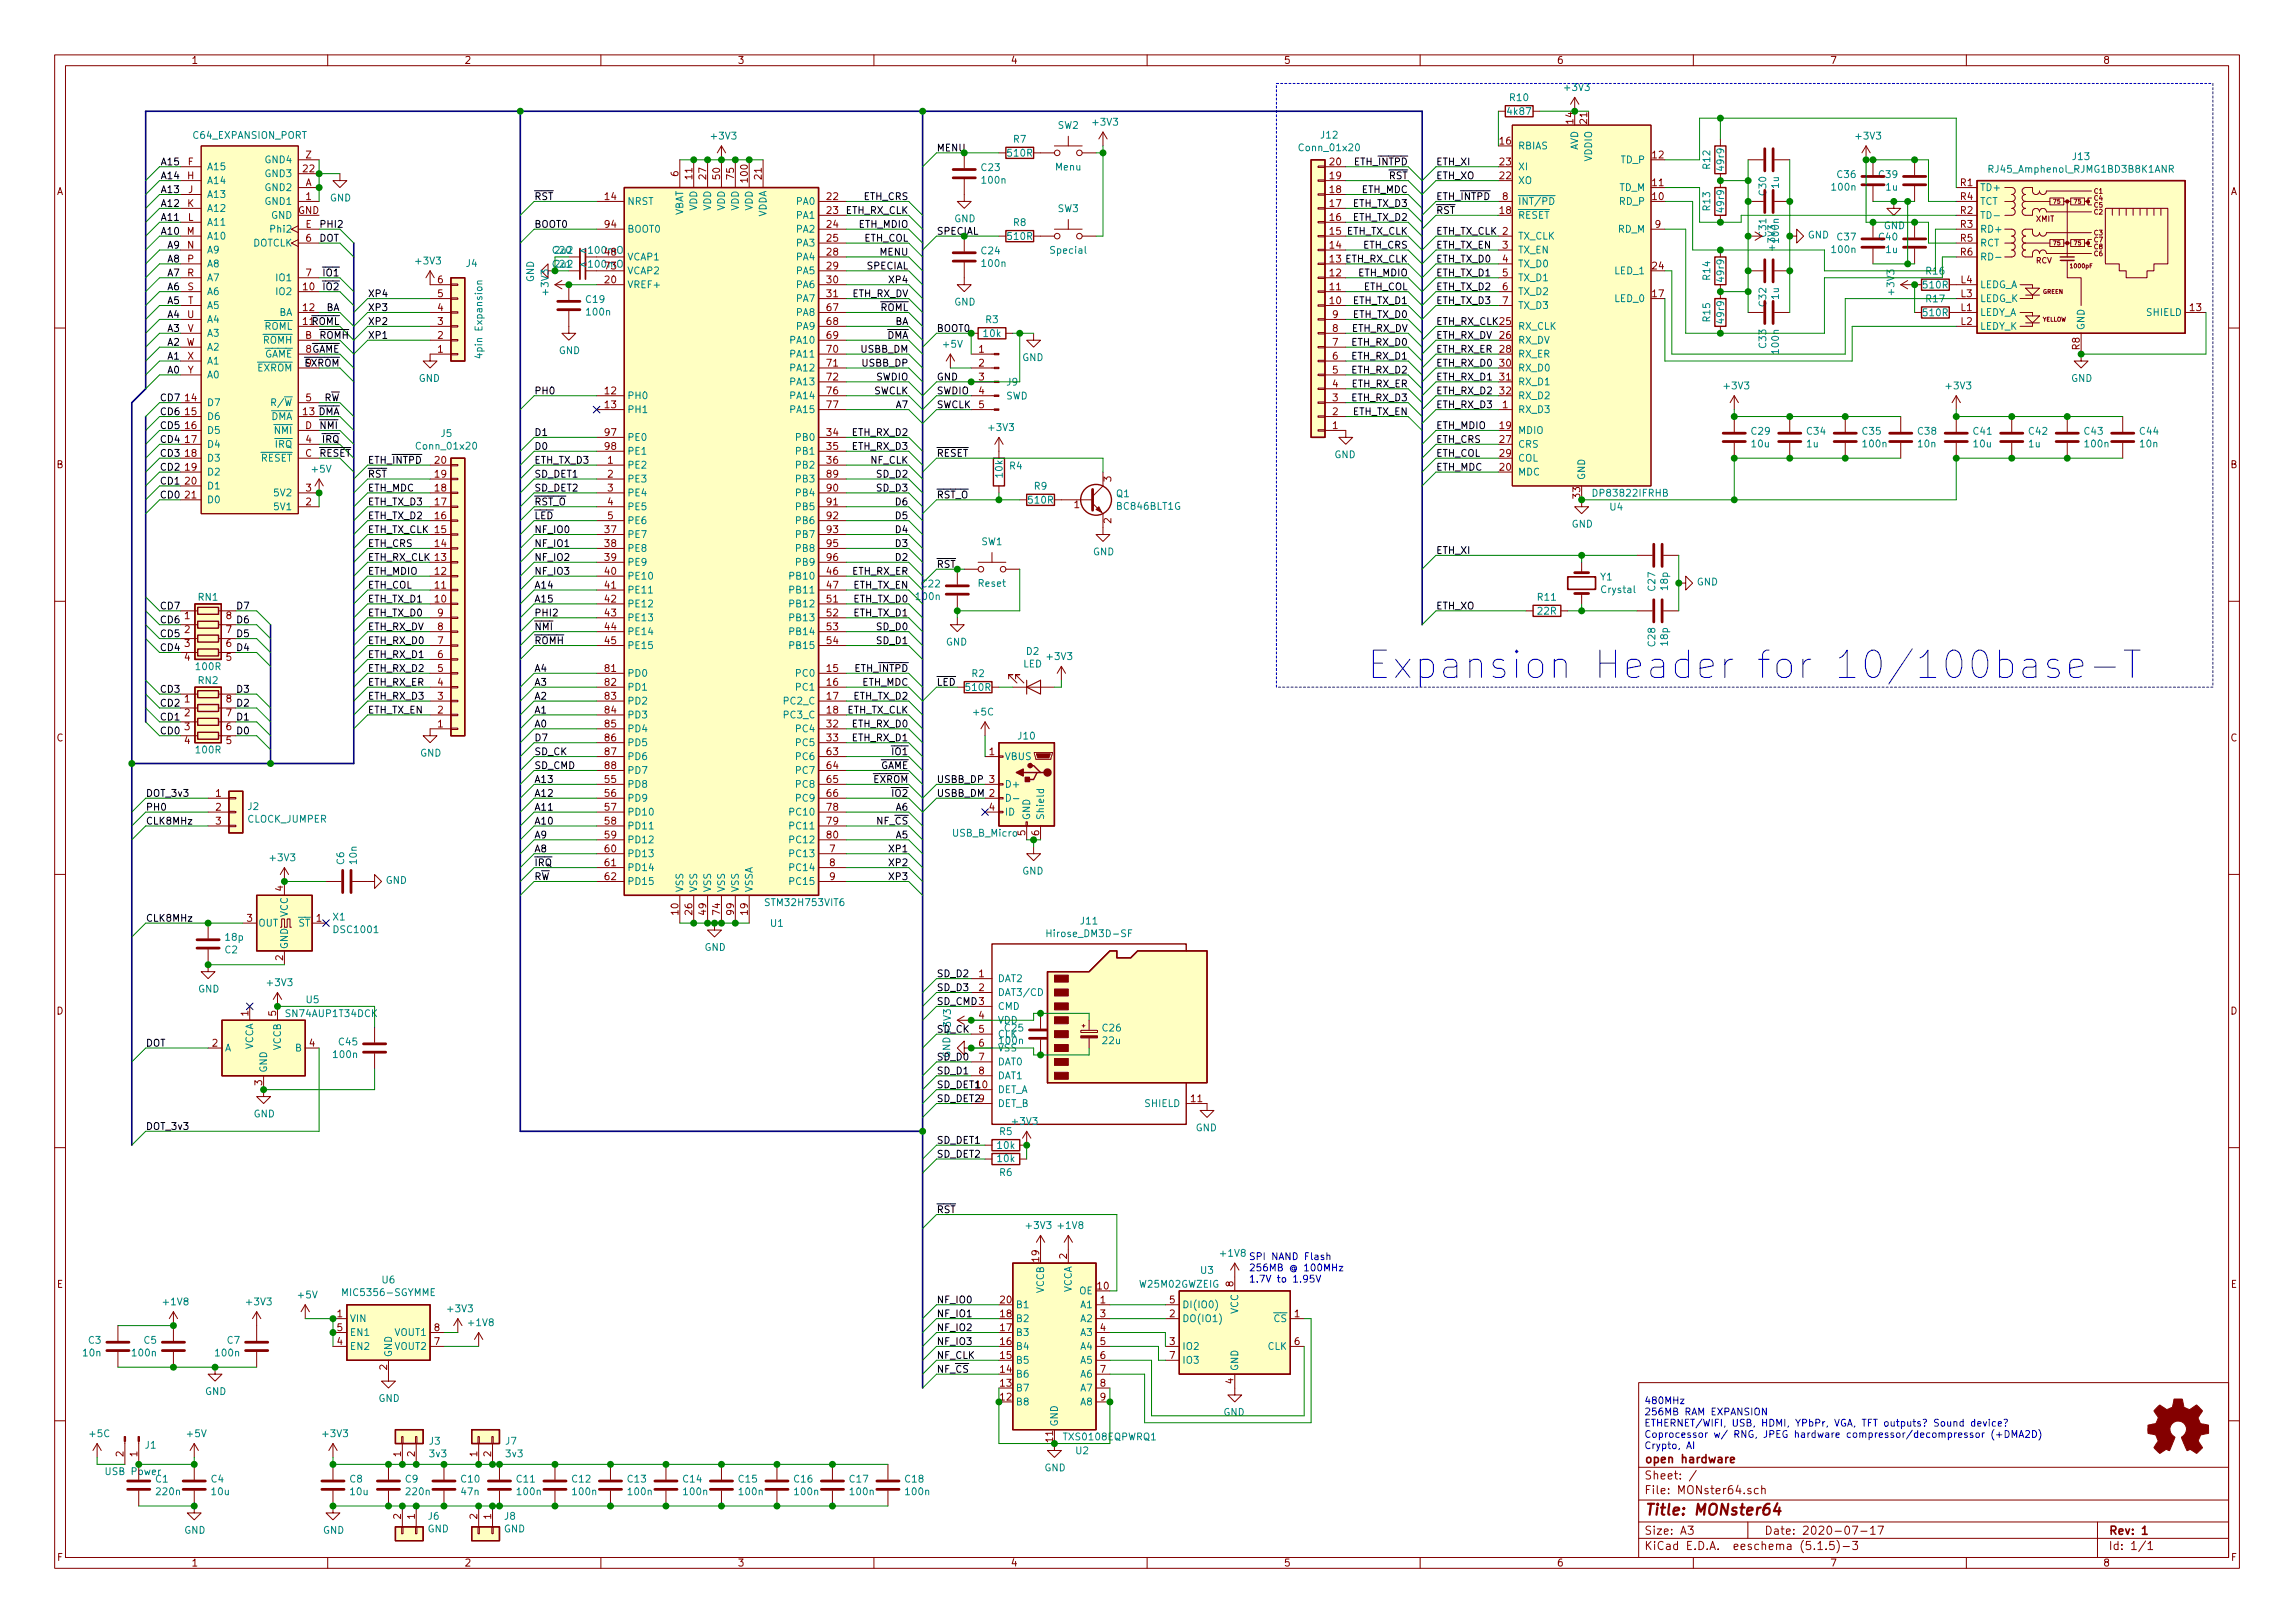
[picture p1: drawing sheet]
<svg xmlns="http://www.w3.org/2000/svg" width="420mm" height="297mm" viewBox="0 0 420 297" stroke-linecap="round" stroke-linejoin="round" font-family="sans-serif">
<defs><g id="words">
<text font-size="7" fill="#0000c2" x="250.2" y="124.2">Expansion Header for 10/100base-T</text>
<text font-size="2.8" fill="#840000" x="301" y="277.3">Title: MONster64</text>
<g font-size="2.1" fill="#840000">
<text x="301" y="267.8">open hardware</text>
<text x="301" y="273.5">File: MONster64.sch</text>
<text x="301" y="270.8">Sheet: /</text>
<text x="301" y="280.9">Size: A3</text>
<text x="323" y="280.9">Date: 2020-07-17</text>
<text x="386" y="280.9">Rev: 1</text>
<text x="301" y="283.7">KiCad E.D.A. eeschema (5.1.5)-3</text>
<text x="386" y="283.7">Id: 1/1</text>
</g>
<g font-size="1.8" fill="#840000">
<text x="35" y="11.7">1</text>
<text x="85" y="11.7">2</text>
<text x="135" y="11.7">3</text>
<text x="185" y="11.7">4</text>
<text x="235" y="11.7">5</text>
<text x="285" y="11.7">6</text>
<text x="335" y="11.7">7</text>
<text x="385" y="11.7">8</text>
<text x="288" y="22.6" transform="rotate(-90 288 22.6)">14</text>
<text x="290.6" y="22.6" transform="rotate(-90 290.6 22.6)">21</text>
<text x="56" y="29">Z</text>
<text x="274.6" y="26.5">16</text>
<text x="302.6" y="29">12</text>
<text x="10.4" y="35.7">A</text>
<text x="34.3" y="32.8">H</text>
<text x="34.4" y="30.3">F</text>
<text x="34.4" y="35.3">J</text>
<text x="55.5" y="31.5">22</text>
<text x="55.9" y="34.1">A</text>
<text x="124.2" y="32.3" transform="rotate(-90 124.2 32.3)">6</text>
<text x="126.7" y="32.8" transform="rotate(-90 126.7 32.8)">11</text>
<text x="129.3" y="32.8" transform="rotate(-90 129.3 32.8)">27</text>
<text x="131.8" y="32.8" transform="rotate(-90 131.8 32.8)">50</text>
<text x="134.4" y="32.8" transform="rotate(-90 134.4 32.8)">75</text>
<text x="136.9" y="33.3" transform="rotate(-90 136.9 33.3)">100</text>
<text x="139.4" y="32.8" transform="rotate(-90 139.4 32.8)">21</text>
<text x="243.5" y="35.3">18</text>
<text x="243.5" y="32.8">19</text>
<text x="243.5" y="30.3">20</text>
<text x="274.6" y="32.8">22</text>
<text x="274.6" y="30.3">23</text>
<text x="302.6" y="34.1">11</text>
<text x="358.9" y="34.1">R1</text>
<text x="408.4" y="35.7">A</text>
<text x="34.3" y="37.9">K</text>
<text x="34.4" y="40.4">L</text>
<text x="54.6" y="39.2">GND</text>
<text x="55.9" y="41.7">E</text>
<text x="56" y="36.6">1</text>
<text x="110.8" y="41.7">94</text>
<text x="110.8" y="36.6">14</text>
<text x="151.4" y="36.6">22</text>
<text x="151.4" y="39.2">23</text>
<text x="151.4" y="41.7">24</text>
<text x="243.5" y="40.4">16</text>
<text x="243.5" y="37.9">17</text>
<text x="274.6" y="39.2">18</text>
<text x="275.1" y="36.6">8</text>
<text x="302.6" y="36.6">10</text>
<text x="303" y="41.7">9</text>
<text x="358.9" y="39.2">R2</text>
<text x="358.9" y="41.7">R3</text>
<text x="358.9" y="36.6">R4</text>
<text x="34.2" y="43">M</text>
<text x="34.3" y="45.5">N</text>
<text x="56" y="44.2">6</text>
<text x="110.8" y="46.8">48</text>
<text x="151.4" y="44.2">25</text>
<text x="151.4" y="46.8">28</text>
<text x="243.5" y="45.5">14</text>
<text x="275.1" y="45.5">3</text>
<text x="358.9" y="44.2">R5</text>
<text x="358.9" y="46.8">R6</text>
<text x="34.3" y="50.6">R</text>
<text x="34.3" y="48">P</text>
<text x="34.3" y="53.1">S</text>
<text x="55.5" y="53.1">10</text>
<text x="56" y="50.6">7</text>
<text x="80.2" y="51.9">6</text>
<text x="110.8" y="49.3">73</text>
<text x="110.8" y="51.9">20</text>
<text x="151.4" y="49.3">29</text>
<text x="151.4" y="51.9">30</text>
<text x="243.5" y="53.1">11</text>
<text x="243.5" y="50.6">12</text>
<text x="275.1" y="48">4</text>
<text x="275.1" y="50.6">5</text>
<text x="275.1" y="53.1">6</text>
<text x="302.6" y="49.3">24</text>
<text x="359" y="51.9">L4</text>
<text x="34.3" y="58.2">U</text>
<text x="34.4" y="55.7">T</text>
<text x="55.5" y="56.9">12</text>
<text x="80.2" y="59.5">3</text>
<text x="80.2" y="56.9">4</text>
<text x="80.2" y="54.4">5</text>
<text x="151.4" y="54.4">31</text>
<text x="151.4" y="56.9">67</text>
<text x="151.4" y="59.5">68</text>
<text x="243.5" y="55.7">10</text>
<text x="244" y="58.2">9</text>
<text x="275.1" y="55.7">7</text>
<text x="302.6" y="54.4">17</text>
<text x="359" y="56.9">L1</text>
<text x="359" y="59.5">L2</text>
<text x="359" y="54.4">L3</text>
<text x="401" y="56.9">13</text>
<text x="34.3" y="60.7">V</text>
<text x="34.3" y="65.8">X</text>
<text x="55.9" y="62">B</text>
<text x="80.2" y="64.6">1</text>
<text x="80.2" y="62">2</text>
<text x="151.4" y="62">69</text>
<text x="151.4" y="64.6">70</text>
<text x="179.2" y="64.6">1</text>
<text x="244" y="65.8">6</text>
<text x="244" y="63.3">7</text>
<text x="244" y="60.7">8</text>
<text x="274.6" y="62">26</text>
<text x="274.6" y="64.6">28</text>
<text x="380.7" y="64" transform="rotate(-90 380.7 64)">R8</text>
<text x="34.3" y="68.4">Y</text>
<text x="151.4" y="67.1">71</text>
<text x="151.4" y="69.6">72</text>
<text x="179.2" y="67.1">2</text>
<text x="179.2" y="69.6">3</text>
<text x="244" y="70.9">4</text>
<text x="244" y="68.4">5</text>
<text x="274.6" y="67.1">30</text>
<text x="274.6" y="69.6">31</text>
<text x="34" y="73.4">14</text>
<text x="34" y="76">15</text>
<text x="56" y="73.4">5</text>
<text x="110.8" y="72.2">12</text>
<text x="110.8" y="74.7">13</text>
<text x="151.4" y="72.2">76</text>
<text x="151.4" y="74.7">77</text>
<text x="179.2" y="72.2">4</text>
<text x="179.2" y="74.7">5</text>
<text x="244" y="76">2</text>
<text x="244" y="73.4">3</text>
<text x="274.6" y="72.2">32</text>
<text x="275.1" y="74.7">1</text>
<text x="34" y="78.5">16</text>
<text x="34" y="81.1">17</text>
<text x="34" y="83.6">18</text>
<text x="55.9" y="83.6">C</text>
<text x="55.9" y="78.5">D</text>
<text x="56" y="81.1">4</text>
<text x="110.8" y="79.8">97</text>
<text x="110.8" y="82.3">98</text>
<text x="151.4" y="79.8">34</text>
<text x="151.4" y="82.3">35</text>
<text x="244" y="78.5">1</text>
<text x="274.6" y="78.5">19</text>
<text x="274.6" y="81.1">27</text>
<text x="274.6" y="83.6">29</text>
<text x="10.4" y="85.7">B</text>
<text x="34" y="86.1">19</text>
<text x="34" y="88.7">20</text>
<text x="56" y="90">3</text>
<text x="79.7" y="90">18</text>
<text x="79.7" y="87.4">19</text>
<text x="79.7" y="84.9">20</text>
<text x="111.3" y="84.9">1</text>
<text x="111.3" y="87.4">2</text>
<text x="111.3" y="90">3</text>
<text x="151.4" y="84.9">36</text>
<text x="151.4" y="87.4">89</text>
<text x="151.4" y="90">90</text>
<text x="203.5" y="88.1" transform="rotate(-90 203.5 88.1)">3</text>
<text x="274.6" y="86.1">20</text>
<text x="408.4" y="85.7">B</text>
<text x="34" y="91.2">21</text>
<text x="56" y="92.5">2</text>
<text x="79.7" y="95">16</text>
<text x="79.7" y="92.5">17</text>
<text x="111.3" y="92.5">4</text>
<text x="111.3" y="95">5</text>
<text x="151.4" y="92.5">91</text>
<text x="151.4" y="95">92</text>
<text x="196.7" y="93">1</text>
<text x="203.5" y="95.8" transform="rotate(-90 203.5 95.8)">2</text>
<text x="289.3" y="91.2" transform="rotate(-90 289.3 91.2)">33</text>
<text x="79.7" y="100.1">14</text>
<text x="110.8" y="97.6">37</text>
<text x="110.8" y="100.1">38</text>
<text x="151.4" y="97.6">93</text>
<text x="151.4" y="100.1">95</text>
<text x="79.7" y="107.7">11</text>
<text x="79.7" y="105.2">12</text>
<text x="110.8" y="105.2">40</text>
<text x="110.8" y="107.7">41</text>
<text x="110.8" y="102.7">39</text>
<text x="151.4" y="105.2">46</text>
<text x="151.4" y="107.7">47</text>
<text x="151.4" y="102.7">96</text>
<text x="33.8" y="113.3">1</text>
<text x="41.4" y="113.3">8</text>
<text x="79.7" y="110.3">10</text>
<text x="80.2" y="112.8">9</text>
<text x="110.8" y="110.3">42</text>
<text x="110.8" y="112.8">43</text>
<text x="151.4" y="110.3">51</text>
<text x="151.4" y="112.8">52</text>
<text x="33.8" y="115.9">2</text>
<text x="33.8" y="118.4">3</text>
<text x="41.4" y="118.4">6</text>
<text x="41.4" y="115.9">7</text>
<text x="80.2" y="117.9">7</text>
<text x="80.2" y="115.4">8</text>
<text x="110.8" y="115.4">44</text>
<text x="110.8" y="117.9">45</text>
<text x="151.4" y="115.4">53</text>
<text x="151.4" y="117.9">54</text>
<text x="33.8" y="120.9">4</text>
<text x="41.4" y="120.9">5</text>
<text x="80.2" y="125.5">4</text>
<text x="80.2" y="123">5</text>
<text x="80.2" y="120.4">6</text>
<text x="110.8" y="123">81</text>
<text x="110.8" y="125.5">82</text>
<text x="151.4" y="123">15</text>
<text x="151.4" y="125.5">16</text>
<text x="33.8" y="128.6">1</text>
<text x="33.8" y="131.1">2</text>
<text x="41.4" y="131.1">7</text>
<text x="41.4" y="128.6">8</text>
<text x="80.2" y="130.6">2</text>
<text x="80.2" y="128.1">3</text>
<text x="110.8" y="128.1">83</text>
<text x="110.8" y="130.6">84</text>
<text x="151.4" y="128.1">17</text>
<text x="151.4" y="130.6">18</text>
<text x="10.4" y="135.7">C</text>
<text x="33.8" y="133.6">3</text>
<text x="33.8" y="136.2">4</text>
<text x="41.4" y="136.2">5</text>
<text x="41.4" y="133.6">6</text>
<text x="80.2" y="133.1">1</text>
<text x="110.8" y="133.1">85</text>
<text x="110.8" y="135.7">86</text>
<text x="151.4" y="133.1">32</text>
<text x="151.4" y="135.7">33</text>
<text x="408.4" y="135.7">C</text>
<text x="110.8" y="138.2">87</text>
<text x="110.8" y="140.8">88</text>
<text x="110.8" y="143.3">55</text>
<text x="151.4" y="138.2">63</text>
<text x="151.4" y="140.8">64</text>
<text x="151.4" y="143.3">65</text>
<text x="181.1" y="138.2">1</text>
<text x="181.1" y="143.3">3</text>
<text x="39.5" y="145.8">1</text>
<text x="39.5" y="148.4">2</text>
<text x="110.8" y="148.4">57</text>
<text x="110.8" y="145.8">56</text>
<text x="151.4" y="148.4">78</text>
<text x="151.4" y="145.8">66</text>
<text x="181.1" y="148.4">4</text>
<text x="39.5" y="150.9">3</text>
<text x="110.8" y="150.9">58</text>
<text x="110.8" y="153.5">59</text>
<text x="110.8" y="156">60</text>
<text x="151.4" y="150.9">79</text>
<text x="151.4" y="153.5">80</text>
<text x="151.9" y="156">7</text>
<text x="187.7" y="152.9" transform="rotate(-90 187.7 152.9)">5</text>
<text x="190.2" y="152.9" transform="rotate(-90 190.2 152.9)">6</text>
<text x="110.8" y="158.5">61</text>
<text x="110.8" y="161.1">62</text>
<text x="151.9" y="158.5">8</text>
<text x="151.9" y="161.1">9</text>
<text x="51.8" y="163.1" transform="rotate(-90 51.8 163.1)">4</text>
<text x="124.2" y="167.4" transform="rotate(-90 124.2 167.4)">10</text>
<text x="126.7" y="167.4" transform="rotate(-90 126.7 167.4)">26</text>
<text x="129.3" y="167.4" transform="rotate(-90 129.3 167.4)">49</text>
<text x="131.8" y="167.4" transform="rotate(-90 131.8 167.4)">74</text>
<text x="134.4" y="167.4" transform="rotate(-90 134.4 167.4)">99</text>
<text x="136.9" y="167.4" transform="rotate(-90 136.9 167.4)">19</text>
<text x="45.2" y="168.7">3</text>
<text x="57.9" y="168.7">1</text>
<text x="51.8" y="175.8" transform="rotate(-90 51.8 175.8)">2</text>
<text x="179.2" y="178.9">1</text>
<text x="10.4" y="185.7">D</text>
<text x="45.5" y="185.9" transform="rotate(-90 45.5 185.9)">1</text>
<text x="50.5" y="185.9" transform="rotate(-90 50.5 185.9)">5</text>
<text x="179.2" y="181.4">2</text>
<text x="408.4" y="185.7">D</text>
<text x="38.9" y="191.6">2</text>
<text x="56.7" y="191.6">4</text>
<text x="179.2" y="186.5">4</text>
<text x="179.2" y="189">5</text>
<text x="179.2" y="191.6">6</text>
<text x="179.2" y="194.1">7</text>
<text x="179.2" y="196.6">8</text>
<text x="48" y="198.6" transform="rotate(-90 48 198.6)">3</text>
<text x="218.1" y="201.7">11</text>
<text x="190.2" y="230.9" transform="rotate(-90 190.2 230.9)">19</text>
<text x="195.3" y="230.4" transform="rotate(-90 195.3 230.4)">2</text>
<text x="10.4" y="235.7">E</text>
<text x="183.2" y="238.5">20</text>
<text x="201" y="236">10</text>
<text x="201.4" y="238.5">1</text>
<text x="214.1" y="238.5">5</text>
<text x="225.8" y="235.5" transform="rotate(-90 225.8 235.5)">8</text>
<text x="408.4" y="235.7">E</text>
<text x="61.7" y="241.1">1</text>
<text x="61.7" y="243.6">5</text>
<text x="79.5" y="243.6">8</text>
<text x="183.2" y="243.6">17</text>
<text x="183.2" y="241.1">18</text>
<text x="201.4" y="241.1">3</text>
<text x="201.4" y="243.6">4</text>
<text x="214.1" y="241.1">2</text>
<text x="237" y="241.1">1</text>
<text x="61.7" y="246.2">4</text>
<text x="70.9" y="250.7" transform="rotate(-90 70.9 250.7)">2</text>
<text x="79.5" y="246.2">7</text>
<text x="183.2" y="251.2">14</text>
<text x="183.2" y="248.7">15</text>
<text x="183.2" y="246.2">16</text>
<text x="201.4" y="246.2">5</text>
<text x="201.4" y="248.7">6</text>
<text x="201.4" y="251.2">7</text>
<text x="214.1" y="246.2">3</text>
<text x="214.1" y="248.7">7</text>
<text x="237" y="246.2">6</text>
<text x="183.2" y="256.3">12</text>
<text x="183.2" y="253.8">13</text>
<text x="201.4" y="253.8">8</text>
<text x="201.4" y="256.3">9</text>
<text x="225.8" y="253.2" transform="rotate(-90 225.8 253.2)">4</text>
<text x="192.8" y="263.9" transform="rotate(-90 192.8 263.9)">11</text>
<text x="22.6" y="266.6" transform="rotate(-90 22.6 266.6)">2</text>
<text x="25.1" y="266.6" transform="rotate(-90 25.1 266.6)">1</text>
<text x="73.4" y="266.6" transform="rotate(-90 73.4 266.6)">1</text>
<text x="75.9" y="266.6" transform="rotate(-90 75.9 266.6)">2</text>
<text x="87.4" y="266.6" transform="rotate(-90 87.4 266.6)">1</text>
<text x="89.9" y="266.6" transform="rotate(-90 89.9 266.6)">2</text>
<text x="73.4" y="278" transform="rotate(-90 73.4 278)">2</text>
<text x="75.9" y="278" transform="rotate(-90 75.9 278)">1</text>
<text x="87.4" y="278" transform="rotate(-90 87.4 278)">2</text>
<text x="89.9" y="278" transform="rotate(-90 89.9 278)">1</text>
<text x="10.5" y="285.7">F</text>
<text x="35" y="286.7">1</text>
<text x="85" y="286.7">2</text>
<text x="135" y="286.7">3</text>
<text x="185" y="286.7">4</text>
<text x="235" y="286.7">5</text>
<text x="285" y="286.7">6</text>
<text x="335" y="286.7">7</text>
<text x="385" y="286.7">8</text>
<text x="408.5" y="285.7">F</text>
</g>
<g font-size="1.8" fill="#008484">
<text x="286.6" y="16.6">+3V3</text>
<text x="193.7" y="23.6">SW2</text>
<text x="200.2" y="23">+3V3</text>
<text x="276.1" y="21">4k87</text>
<text x="276.5" y="18.5">R10</text>
<text x="35.5" y="25.4">C64_EXPANSION_PORT</text>
<text x="48.7" y="29.9">GND4</text>
<text x="130.4" y="25.5">+3V3</text>
<text x="184.6" y="28.7">510R</text>
<text x="185.6" y="26.1">R7</text>
<text x="238.2" y="27.7">Conn_01x20</text>
<text x="241.9" y="25.4">J12</text>
<text x="277.9" y="27.3">RBIAS</text>
<text x="288.9" y="27.6" transform="rotate(-90 288.9 27.6)">AVD</text>
<text x="291.5" y="29.5" transform="rotate(-90 291.5 29.5)">VDDIO</text>
<text x="296.7" y="29.9">TD_P</text>
<text x="339.9" y="25.5">+3V3</text>
<text x="379.5" y="29.3">J13</text>
<text x="37.8" y="31.2">A15</text>
<text x="37.8" y="33.7">A14</text>
<text x="48.7" y="32.4">GND3</text>
<text x="48.7" y="35">GND2</text>
<text x="179.7" y="31.3">C23</text>
<text x="179.9" y="33.6">100n</text>
<text x="193.3" y="31.2">Menu</text>
<text x="277.9" y="33.7">XO</text>
<text x="277.9" y="31.2">XI</text>
<text x="296.4" y="35">TD_M</text>
<text x="313.1" y="30.9" transform="rotate(-90 313.1 30.9)">R12</text>
<text x="315.6" y="31.1" transform="rotate(-90 315.6 31.1)">49r9</text>
<text x="323.4" y="35.7" transform="rotate(-90 323.4 35.7)">C30</text>
<text x="325.7" y="34.4" transform="rotate(-90 325.7 34.4)">1u</text>
<text x="335.5" y="34.9">100n</text>
<text x="336.4" y="32.6">C36</text>
<text x="344" y="32.6">C39</text>
<text x="345.3" y="34.9">1u</text>
<text x="362.5" y="35">TD+</text>
<text x="364.6" y="31.6">RJ45_Amphenol_RJMG1BD3B8K1ANR</text>
<text x="37.8" y="36.2">A13</text>
<text x="37.8" y="38.8">A12</text>
<text x="37.8" y="41.3">A11</text>
<text x="48.7" y="37.5">GND1</text>
<text x="49.7" y="40">GND</text>
<text x="60.4" y="36.9">GND</text>
<text x="114.8" y="37.5">NRST</text>
<text x="125.1" y="39.7" transform="rotate(-90 125.1 39.7)">VBAT</text>
<text x="127.6" y="38.6" transform="rotate(-90 127.6 38.6)">VDD</text>
<text x="130.2" y="38.6" transform="rotate(-90 130.2 38.6)">VDD</text>
<text x="132.7" y="38.6" transform="rotate(-90 132.7 38.6)">VDD</text>
<text x="135.3" y="38.6" transform="rotate(-90 135.3 38.6)">VDD</text>
<text x="137.8" y="38.6" transform="rotate(-90 137.8 38.6)">VDD</text>
<text x="140.3" y="39.8" transform="rotate(-90 140.3 39.8)">VDDA</text>
<text x="145.9" y="37.5">PA0</text>
<text x="145.9" y="40">PA1</text>
<text x="174.7" y="40.7">GND</text>
<text x="185.6" y="41.4">R8</text>
<text x="193.7" y="38.8">SW3</text>
<text x="277.9" y="40">RESET</text>
<text x="277.9" y="37.5">INT/PD</text>
<text x="296.5" y="37.5">RD_P</text>
<text x="313.1" y="38.5" transform="rotate(-90 313.1 38.5)">R13</text>
<text x="315.6" y="38.7" transform="rotate(-90 315.6 38.7)">49r9</text>
<text x="344.9" y="41.9">GND</text>
<text x="362.5" y="40">TD-</text>
<text x="362.5" y="37.5">TCT</text>
<text x="37.8" y="43.9">A10</text>
<text x="37.8" y="46.4">A9</text>
<text x="46.2" y="45.1">DOTCLK</text>
<text x="49.9" y="42.6">Phi2</text>
<text x="102.7" y="46.4">2u2 &lt;100mOhm</text>
<text x="114.8" y="42.6">BOOT0</text>
<text x="114.8" y="47.7">VCAP1</text>
<text x="145.9" y="42.6">PA2</text>
<text x="145.9" y="45.1">PA3</text>
<text x="145.9" y="47.7">PA4</text>
<text x="179.7" y="46.5">C24</text>
<text x="184.6" y="43.9">510R</text>
<text x="192.5" y="46.4">Special</text>
<text x="277.9" y="43.9">TX_CLK</text>
<text x="277.9" y="46.4">TX_EN</text>
<text x="296.2" y="42.6">RD_M</text>
<text x="323.4" y="43.3" transform="rotate(-90 323.4 43.3)">C31</text>
<text x="325" y="45.7" transform="rotate(-90 325 45.7)">+3V3</text>
<text x="325.7" y="44.3" transform="rotate(-90 325.7 44.3)">100n</text>
<text x="331" y="43.6">GND</text>
<text x="335.5" y="46.3">100n</text>
<text x="336.4" y="44">C37</text>
<text x="344" y="44">C40</text>
<text x="345.3" y="46.3">1u</text>
<text x="362.5" y="42.6">RD+</text>
<text x="362.5" y="45.1">RCT</text>
<text x="362.5" y="47.7">RD-</text>
<text x="37.8" y="48.9">A8</text>
<text x="37.8" y="51.5">A7</text>
<text x="50.7" y="51.5">IO1</text>
<text x="76.3" y="48.4">+3V3</text>
<text x="85.4" y="48.9">J4</text>
<text x="97.8" y="51.6" transform="rotate(-90 97.8 51.6)">GND</text>
<text x="100.4" y="53.8" transform="rotate(-90 100.4 53.8)">+3V3</text>
<text x="102.7" y="49">2u2 &lt;100mOhm</text>
<text x="114.8" y="50.2">VCAP2</text>
<text x="114.8" y="52.7">VREF+</text>
<text x="145.9" y="50.2">PA5</text>
<text x="145.9" y="52.7">PA6</text>
<text x="179.9" y="48.9">100n</text>
<text x="277.9" y="48.9">TX_D0</text>
<text x="277.9" y="51.5">TX_D1</text>
<text x="295.7" y="50.2">LED_1</text>
<text x="313.1" y="51.2" transform="rotate(-90 313.1 51.2)">R14</text>
<text x="315.6" y="51.4" transform="rotate(-90 315.6 51.4)">49r9</text>
<text x="346.8" y="53.8" transform="rotate(-90 346.8 53.8)">+3V3</text>
<text x="352.2" y="52.8">510R</text>
<text x="352.7" y="50.3">R16</text>
<text x="362.5" y="52.7">LEDG_A</text>
<text x="37.8" y="54">A6</text>
<text x="37.8" y="56.6">A5</text>
<text x="37.8" y="59.1">A4</text>
<text x="50.7" y="54">IO2</text>
<text x="51" y="57.8">BA</text>
<text x="107.3" y="55.4">C19</text>
<text x="107.5" y="57.7">100n</text>
<text x="145.9" y="55.3">PA7</text>
<text x="145.9" y="57.8">PA8</text>
<text x="174.7" y="55.9">GND</text>
<text x="180.5" y="59.1">R3</text>
<text x="277.9" y="54">TX_D2</text>
<text x="277.9" y="56.6">TX_D3</text>
<text x="295.7" y="55.3">LED_0</text>
<text x="313.1" y="58.8" transform="rotate(-90 313.1 58.8)">R15</text>
<text x="315.6" y="59" transform="rotate(-90 315.6 59)">49r9</text>
<text x="323.4" y="56" transform="rotate(-90 323.4 56)">C32</text>
<text x="325.7" y="54.7" transform="rotate(-90 325.7 54.7)">1u</text>
<text x="352.2" y="57.9">510R</text>
<text x="352.7" y="55.3">R17</text>
<text x="362.5" y="57.8">LEDY_A</text>
<text x="362.5" y="55.3">LEDG_K</text>
<text x="393.1" y="57.8">SHIELD</text>
<text x="37.8" y="61.6">A3</text>
<text x="37.8" y="64.2">A2</text>
<text x="48.2" y="62.9">ROMH</text>
<text x="48.3" y="65.4">GAME</text>
<text x="48.4" y="60.4">ROML</text>
<text x="88.3" y="65" transform="rotate(-90 88.3 65)">4pin Expansion</text>
<text x="102.3" y="64.8">GND</text>
<text x="144.9" y="62.9">PA10</text>
<text x="144.9" y="65.4">PA11</text>
<text x="145.9" y="60.4">PA9</text>
<text x="172.8" y="63.6">+5V</text>
<text x="180.1" y="61.7">10k</text>
<text x="277.9" y="60.4">RX_CLK</text>
<text x="277.9" y="62.9">RX_DV</text>
<text x="277.9" y="65.4">RX_ER</text>
<text x="323.4" y="63.6" transform="rotate(-90 323.4 63.6)">C33</text>
<text x="325.7" y="64.6" transform="rotate(-90 325.7 64.6)">100n</text>
<text x="362.5" y="60.4">LEDY_K</text>
<text x="381.6" y="60.5" transform="rotate(-90 381.6 60.5)">GND</text>
<text x="37.8" y="66.7">A1</text>
<text x="37.8" y="69.3">A0</text>
<text x="47.1" y="68">EXROM</text>
<text x="76.7" y="69.9">GND</text>
<text x="144.9" y="68">PA12</text>
<text x="144.9" y="70.5">PA13</text>
<text x="184.4" y="70.6">J9</text>
<text x="187.1" y="66.1">GND</text>
<text x="277.9" y="68">RX_D0</text>
<text x="277.9" y="70.5">RX_D1</text>
<text x="315.8" y="71.3">+3V3</text>
<text x="356.4" y="71.3">+3V3</text>
<text x="379.2" y="69.9">GND</text>
<text x="37.8" y="74.3">D7</text>
<text x="37.8" y="76.9">D6</text>
<text x="49.6" y="76.9">DMA</text>
<text x="50.2" y="74.3">R/W</text>
<text x="114.8" y="73.1">PH0</text>
<text x="114.8" y="75.6">PH1</text>
<text x="144.9" y="73.1">PA14</text>
<text x="144.9" y="75.6">PA15</text>
<text x="184.1" y="73.1">SWD</text>
<text x="277.9" y="75.6">RX_D3</text>
<text x="277.9" y="73.1">RX_D2</text>
<text x="37.8" y="79.4">D5</text>
<text x="37.8" y="82">D4</text>
<text x="50.3" y="79.4">NMI</text>
<text x="50.4" y="82">IRQ</text>
<text x="76.5" y="82.3">Conn_01x20</text>
<text x="80.8" y="80">J5</text>
<text x="114.8" y="80.7">PE0</text>
<text x="114.8" y="83.2">PE1</text>
<text x="145.9" y="80.7">PB0</text>
<text x="145.9" y="83.2">PB1</text>
<text x="181.2" y="78.9">+3V3</text>
<text x="244.3" y="83.9">GND</text>
<text x="277.9" y="79.4">MDIO</text>
<text x="277.9" y="82">CRS</text>
<text x="320.7" y="79.6">C29</text>
<text x="320.8" y="81.9">10u</text>
<text x="330.8" y="81.9">1u</text>
<text x="330.9" y="79.6">C34</text>
<text x="341" y="79.6">C35</text>
<text x="341.2" y="81.9">100n</text>
<text x="351.2" y="79.6">C38</text>
<text x="351.2" y="81.9">10n</text>
<text x="361.3" y="79.6">C41</text>
<text x="361.4" y="81.9">10u</text>
<text x="371.4" y="81.9">1u</text>
<text x="371.5" y="79.6">C42</text>
<text x="381.7" y="79.6">C43</text>
<text x="381.8" y="81.9">100n</text>
<text x="391.8" y="79.6">C44</text>
<text x="391.9" y="81.9">10n</text>
<text x="37.8" y="84.5">D3</text>
<text x="37.8" y="87">D2</text>
<text x="37.8" y="89.6">D1</text>
<text x="47.7" y="84.5">RESET</text>
<text x="57.2" y="86.5">+5V</text>
<text x="114.8" y="85.8">PE2</text>
<text x="114.8" y="88.3">PE3</text>
<text x="145.9" y="85.8">PB2</text>
<text x="145.9" y="88.3">PB3</text>
<text x="183.6" y="87.3" transform="rotate(-90 183.6 87.3)">10k</text>
<text x="184.9" y="85.9">R4</text>
<text x="189.4" y="89.6">R9</text>
<text x="277.9" y="87">MDC</text>
<text x="277.9" y="84.5">COL</text>
<text x="290.2" y="87.9" transform="rotate(-90 290.2 87.9)">GND</text>
<text x="37.8" y="92.1">D0</text>
<text x="50.4" y="93.4">5V1</text>
<text x="50.4" y="90.8">5V2</text>
<text x="114.8" y="90.8">PE4</text>
<text x="114.8" y="93.4">PE5</text>
<text x="114.8" y="95.9">PE6</text>
<text x="145.9" y="90.8">PB4</text>
<text x="145.9" y="93.4">PB5</text>
<text x="145.9" y="95.9">PB6</text>
<text x="188.4" y="92.2">510R</text>
<text x="204.4" y="91">Q1</text>
<text x="204.6" y="93.3">BC846BLT1G</text>
<text x="292.1" y="90.9">DP83822IFRHB</text>
<text x="294.8" y="93.4">U4</text>
<text x="114.8" y="98.5">PE7</text>
<text x="114.8" y="101">PE8</text>
<text x="145.9" y="98.5">PB7</text>
<text x="145.9" y="101">PB8</text>
<text x="179.7" y="99.8">SW1</text>
<text x="200.1" y="101.6">GND</text>
<text x="287.7" y="96.6">GND</text>
<text x="114.8" y="106.1">PE10</text>
<text x="114.8" y="103.5">PE9</text>
<text x="144.9" y="106.1">PB10</text>
<text x="145.9" y="103.5">PB9</text>
<text x="168.8" y="107.5">C22</text>
<text x="179.2" y="107.4">Reset</text>
<text x="293" y="106.2">Y1</text>
<text x="305.4" y="107.9" transform="rotate(-90 305.4 107.9)">18p</text>
<text x="310.6" y="107.1">GND</text>
<text x="36.3" y="109.9">RN1</text>
<text x="114.8" y="108.6">PE11</text>
<text x="114.8" y="111.2">PE12</text>
<text x="114.8" y="113.7">PE13</text>
<text x="144.9" y="108.6">PB11</text>
<text x="144.9" y="111.2">PB12</text>
<text x="144.9" y="113.7">PB13</text>
<text x="167.9" y="109.8">100n</text>
<text x="281.6" y="109.9">R11</text>
<text x="281.6" y="112.5">22R</text>
<text x="293.3" y="108.5">Crystal</text>
<text x="303" y="108.1" transform="rotate(-90 303 108.1)">C27</text>
<text x="114.8" y="116.2">PE14</text>
<text x="114.8" y="118.8">PE15</text>
<text x="144.9" y="116.2">PB14</text>
<text x="144.9" y="118.8">PB15</text>
<text x="173.2" y="118.1">GND</text>
<text x="187.9" y="119.8">D2</text>
<text x="303" y="118.2" transform="rotate(-90 303 118.2)">C28</text>
<text x="305.4" y="118.1" transform="rotate(-90 305.4 118.1)">18p</text>
<text x="36" y="122.6">100R</text>
<text x="36.3" y="125.2">RN2</text>
<text x="114.8" y="123.9">PD0</text>
<text x="145.9" y="123.9">PC0</text>
<text x="178" y="123.9">R2</text>
<text x="187.3" y="122.2">LED</text>
<text x="191.8" y="120.8">+3V3</text>
<text x="114.8" y="126.4">PD1</text>
<text x="114.8" y="128.9">PD2</text>
<text x="114.8" y="131.5">PD3</text>
<text x="143.7" y="128.9">PC2_C</text>
<text x="143.7" y="131.5">PC3_C</text>
<text x="145.9" y="126.4">PC1</text>
<text x="176.9" y="126.5">510R</text>
<text x="178.3" y="130.9">+5C</text>
<text x="36" y="137.9">100R</text>
<text x="114.8" y="134">PD4</text>
<text x="114.8" y="136.6">PD5</text>
<text x="145.9" y="134">PC4</text>
<text x="145.9" y="136.6">PC5</text>
<text x="186.5" y="135.3">J10</text>
<text x="76.9" y="138.5">GND</text>
<text x="114.8" y="139.1">PD6</text>
<text x="114.8" y="141.6">PD7</text>
<text x="145.9" y="139.1">PC6</text>
<text x="145.9" y="141.6">PC7</text>
<text x="183.9" y="139.1">VBUS</text>
<text x="45.4" y="148.2">J2</text>
<text x="114.8" y="149.3">PD10</text>
<text x="114.8" y="144.2">PD8</text>
<text x="114.8" y="146.7">PD9</text>
<text x="144.9" y="149.3">PC10</text>
<text x="145.9" y="144.2">PC8</text>
<text x="145.9" y="146.7">PC9</text>
<text x="183.9" y="144.2">D+</text>
<text x="183.9" y="149.3">ID</text>
<text x="45.3" y="150.6">CLOCK_JUMPER</text>
<text x="114.8" y="151.8">PD11</text>
<text x="114.8" y="154.3">PD12</text>
<text x="144.9" y="151.8">PC11</text>
<text x="144.9" y="154.3">PC12</text>
<text x="174.5" y="153.1">USB_B_Micro</text>
<text x="188.6" y="150.2" transform="rotate(-90 188.6 150.2)">GND</text>
<text x="191.1" y="150.2" transform="rotate(-90 191.1 150.2)">Shield</text>
<text x="49.6" y="157.6">+3V3</text>
<text x="63" y="158.2" transform="rotate(-90 63 158.2)">C6</text>
<text x="65.3" y="158.1" transform="rotate(-90 65.3 158.1)">10n</text>
<text x="70.6" y="161.8">GND</text>
<text x="114.8" y="156.9">PD13</text>
<text x="114.8" y="159.4">PD14</text>
<text x="114.8" y="162">PD15</text>
<text x="144.9" y="156.9">PC13</text>
<text x="144.9" y="159.4">PC14</text>
<text x="144.9" y="162">PC15</text>
<text x="187.1" y="160.1">GND</text>
<text x="52.7" y="167.9" transform="rotate(-90 52.7 167.9)">VCC</text>
<text x="125.1" y="163.4" transform="rotate(-90 125.1 163.4)">VSS</text>
<text x="127.6" y="163.4" transform="rotate(-90 127.6 163.4)">VSS</text>
<text x="130.2" y="163.4" transform="rotate(-90 130.2 163.4)">VSS</text>
<text x="132.7" y="163.4" transform="rotate(-90 132.7 163.4)">VSS</text>
<text x="135.3" y="163.4" transform="rotate(-90 135.3 163.4)">VSS</text>
<text x="137.8" y="163.4" transform="rotate(-90 137.8 163.4)">VSSA</text>
<text x="140.5" y="165.8">STM32H753VIT6</text>
<text x="41.4" y="172.2">18p</text>
<text x="47.2" y="169.6">OUT</text>
<text x="52.7" y="173.8" transform="rotate(-90 52.7 173.8)">GND</text>
<text x="54.6" y="169.6">ST</text>
<text x="61" y="168.5">X1</text>
<text x="61.3" y="170.8">DSC1001</text>
<text x="141.1" y="169.6">U1</text>
<text x="192.2" y="171.5">Hirose_DM3D-SF</text>
<text x="197.9" y="169.2">J11</text>
<text x="41.2" y="174.5">C2</text>
<text x="129" y="174">GND</text>
<text x="182.6" y="179.7">DAT2</text>
<text x="36.3" y="181.6">GND</text>
<text x="49.1" y="180.5">+3V3</text>
<text x="56.1" y="183.6">U5</text>
<text x="182.6" y="182.3">DAT3/CD</text>
<text x="182.6" y="184.8">CMD</text>
<text x="52.7" y="186.1">SN74AUP1T34DCK</text>
<text x="62.1" y="191.3">C45</text>
<text x="182.6" y="187.4">VDD</text>
<text x="182.6" y="189.9">CLK</text>
<text x="183.1" y="191.1">100n</text>
<text x="184" y="188.8">C25</text>
<text x="201.9" y="188.8">C26</text>
<text x="202" y="191.1">22u</text>
<text x="41.1" y="192.4">A</text>
<text x="46.4" y="192.2" transform="rotate(-90 46.4 192.2)">VCCA</text>
<text x="48.9" y="196.4" transform="rotate(-90 48.9 196.4)">GND</text>
<text x="51.4" y="192.2" transform="rotate(-90 51.4 192.2)">VCCB</text>
<text x="54.1" y="192.4">B</text>
<text x="61.2" y="193.6">100n</text>
<text x="182.6" y="192.4">VSS</text>
<text x="182.6" y="195">DAT0</text>
<text x="182.6" y="197.5">DAT1</text>
<text x="182.6" y="200.1">DET_A</text>
<text x="182.6" y="202.6">DET_B</text>
<text x="209.7" y="202.6">SHIELD</text>
<text x="46.4" y="204.5">GND</text>
<text x="183" y="207.7">R5</text>
<text x="185.5" y="205.9">+3V3</text>
<text x="218.9" y="207">GND</text>
<text x="182.7" y="212.7">10k</text>
<text x="182.7" y="210.3">10k</text>
<text x="183" y="215.2">R6</text>
<text x="188" y="224.9">+3V3</text>
<text x="193.9" y="224.9">+1V8</text>
<text x="219.9" y="233.1">U3</text>
<text x="223.6" y="230">+1V8</text>
<text x="30" y="238.9">+1V8</text>
<text x="45.3" y="238.9">+3V3</text>
<text x="54.7" y="237.6">+5V</text>
<text x="63.3" y="237.2">MIC5356-SGYMME</text>
<text x="70" y="234.9">U6</text>
<text x="185.9" y="239.4">B1</text>
<text x="191.1" y="236.7" transform="rotate(-90 191.1 236.7)">VCCB</text>
<text x="196.2" y="236.7" transform="rotate(-90 196.2 236.7)">VCCA</text>
<text x="197.6" y="236.9">OE</text>
<text x="197.9" y="239.4">A1</text>
<text x="208.8" y="235.7">W25M02GWZEIG</text>
<text x="216.4" y="239.4">DI(IO0)</text>
<text x="16.2" y="245.9">C3</text>
<text x="26.4" y="245.9">C5</text>
<text x="41.6" y="245.9">C7</text>
<text x="64" y="242">VIN</text>
<text x="64" y="244.5">EN1</text>
<text x="72.3" y="244.5">VOUT1</text>
<text x="82.1" y="240.2">+3V3</text>
<text x="85.9" y="242.7">+1V8</text>
<text x="185.9" y="244.5">B3</text>
<text x="185.9" y="242">B2</text>
<text x="197.9" y="242">A2</text>
<text x="197.9" y="244.5">A3</text>
<text x="216.4" y="242">DO(IO1)</text>
<text x="226.7" y="240.5" transform="rotate(-90 226.7 240.5)">VCC</text>
<text x="233.2" y="242">CS</text>
<text x="15.3" y="248.2">10n</text>
<text x="24.4" y="248.2">100n</text>
<text x="39.6" y="248.2">100n</text>
<text x="64" y="247.1">EN2</text>
<text x="71.8" y="248.4" transform="rotate(-90 71.8 248.4)">GND</text>
<text x="72.3" y="247.1">VOUT2</text>
<text x="185.9" y="249.6">B5</text>
<text x="185.9" y="247.1">B4</text>
<text x="197.9" y="247.1">A4</text>
<text x="197.9" y="249.6">A5</text>
<text x="216.4" y="247.1">IO2</text>
<text x="216.4" y="249.6">IO3</text>
<text x="226.7" y="251" transform="rotate(-90 226.7 251)">GND</text>
<text x="232.1" y="247.1">CLK</text>
<text x="37.5" y="255.3">GND</text>
<text x="69.3" y="256.6">GND</text>
<text x="185.9" y="257.2">B8</text>
<text x="185.9" y="254.7">B7</text>
<text x="185.9" y="252.1">B6</text>
<text x="197.9" y="252.1">A6</text>
<text x="197.9" y="254.7">A7</text>
<text x="197.9" y="257.2">A8</text>
<text x="16.5" y="263">+5C</text>
<text x="34.3" y="263">+5V</text>
<text x="59.3" y="263">+3V3</text>
<text x="193.7" y="261.1" transform="rotate(-90 193.7 261.1)">GND</text>
<text x="195" y="263.6">TXS0108EQPWRQ1</text>
<text x="224" y="259.1">GND</text>
<text x="19.6" y="270">USB Power</text>
<text x="26.6" y="265.1">J1</text>
<text x="78.6" y="264.4">J3</text>
<text x="78.7" y="266.7">3v3</text>
<text x="92.6" y="264.4">J7</text>
<text x="92.7" y="266.7">3v3</text>
<text x="191.2" y="269.3">GND</text>
<text x="197" y="266.2">U2</text>
<text x="28.5" y="271.3">C1</text>
<text x="28.8" y="273.6">220n</text>
<text x="38.7" y="271.3">C4</text>
<text x="38.8" y="273.6">10u</text>
<text x="64.1" y="271.3">C8</text>
<text x="64.2" y="273.6">10u</text>
<text x="74.2" y="271.3">C9</text>
<text x="74.5" y="273.6">220n</text>
<text x="84.5" y="271.3">C10</text>
<text x="84.5" y="273.6">47n</text>
<text x="94.6" y="271.3">C11</text>
<text x="94.8" y="273.6">100n</text>
<text x="104.8" y="271.3">C12</text>
<text x="105" y="273.6">100n</text>
<text x="115" y="271.3">C13</text>
<text x="115.1" y="273.6">100n</text>
<text x="125.1" y="271.3">C14</text>
<text x="125.3" y="273.6">100n</text>
<text x="135.3" y="271.3">C15</text>
<text x="135.5" y="273.6">100n</text>
<text x="145.4" y="271.3">C16</text>
<text x="145.6" y="273.6">100n</text>
<text x="155.6" y="271.3">C17</text>
<text x="155.8" y="273.6">100n</text>
<text x="165.8" y="271.3">C18</text>
<text x="165.9" y="273.6">100n</text>
<text x="33.7" y="280.7">GND</text>
<text x="59.1" y="280.7">GND</text>
<text x="78.3" y="280.5">GND</text>
<text x="78.4" y="278.1">J6</text>
<text x="92.3" y="280.5">GND</text>
<text x="92.4" y="278.1">J8</text>
</g>
<g font-size="1.8">
<text x="171.4" y="27.7">MENU</text>
<text x="29.8" y="30.3">A15</text>
<text x="29.8" y="32.8">A14</text>
<text x="29.8" y="35.3">A13</text>
<text x="248" y="30.3">ETH_INTPD</text>
<text x="249.3" y="35.3">ETH_MDC</text>
<text x="254.3" y="32.8">RST</text>
<text x="262.9" y="30.3">ETH_XI</text>
<text x="262.9" y="32.8">ETH_XO</text>
<text x="29.8" y="37.9">A12</text>
<text x="29.8" y="40.4">A11</text>
<text x="58.4" y="41.7">PHI2</text>
<text x="97.8" y="36.6">RST</text>
<text x="97.8" y="41.7">BOOT0</text>
<text x="154.8" y="39.2">ETH_RX_CLK</text>
<text x="157.2" y="41.7">ETH_MDIO</text>
<text x="158.1" y="36.6">ETH_CRS</text>
<text x="247.8" y="40.4">ETH_TX_D2</text>
<text x="247.8" y="37.9">ETH_TX_D3</text>
<text x="262.9" y="36.6">ETH_INTPD</text>
<text x="262.9" y="39.2">RST</text>
<text x="29.8" y="43">A10</text>
<text x="30.8" y="45.5">A9</text>
<text x="58.4" y="44.2">DOT</text>
<text x="158.1" y="44.2">ETH_COL</text>
<text x="161.2" y="46.8">MENU</text>
<text x="171.4" y="43">SPECIAL</text>
<text x="243.5" y="43">15 ETH_TX_CLK</text>
<text x="249.6" y="45.5">ETH_CRS</text>
<text x="262.9" y="43">ETH_TX_CLK 2</text>
<text x="262.9" y="45.5">ETH_TX_EN</text>
<text x="30.8" y="48">A8</text>
<text x="30.8" y="50.6">A7</text>
<text x="30.8" y="53.1">A6</text>
<text x="59.4" y="53.1">IO2</text>
<text x="59.4" y="50.6">IO1</text>
<text x="158.7" y="49.3">SPECIAL</text>
<text x="163" y="51.9">XP4</text>
<text x="243.5" y="48">13 ETH_RX_CLK</text>
<text x="248.7" y="50.6">ETH_MDIO</text>
<text x="249.6" y="53.1">ETH_COL</text>
<text x="262.9" y="53.1">ETH_TX_D2</text>
<text x="262.9" y="50.6">ETH_TX_D1</text>
<text x="262.9" y="48">ETH_TX_D0</text>
<text x="30.8" y="58.2">A4</text>
<text x="30.8" y="55.7">A5</text>
<text x="55.5" y="59.5">11ROML</text>
<text x="59.7" y="56.9">BA</text>
<text x="67.3" y="59.5">XP2</text>
<text x="67.3" y="56.9">XP3</text>
<text x="67.3" y="54.4">XP4</text>
<text x="156" y="54.4">ETH_RX_DV</text>
<text x="161.2" y="56.9">ROML</text>
<text x="163.8" y="59.5">BA</text>
<text x="247.8" y="58.2">ETH_TX_D0</text>
<text x="247.8" y="55.7">ETH_TX_D1</text>
<text x="262.9" y="59.5">ETH_RX_CLK 25</text>
<text x="262.9" y="55.7">ETH_TX_D3</text>
<text x="30.8" y="65.8">A1</text>
<text x="30.8" y="63.3">A2 W</text>
<text x="30.8" y="60.7">A3</text>
<text x="56" y="64.6">8GAME</text>
<text x="58.4" y="62">ROMH</text>
<text x="67.3" y="62">XP1</text>
<text x="157.6" y="64.6">USBB_DM</text>
<text x="162.3" y="62">DMA</text>
<text x="171.4" y="60.7">BOOT0</text>
<text x="247.4" y="60.7">ETH_RX_DV</text>
<text x="247.6" y="63.3">ETH_RX_D0</text>
<text x="247.6" y="65.8">ETH_RX_D1</text>
<text x="262.9" y="62">ETH_RX_DV</text>
<text x="262.9" y="64.6">ETH_RX_ER</text>
<text x="30.8" y="68.4">A0</text>
<text x="55.8" y="67.1">EXROM</text>
<text x="56" y="67.1">9</text>
<text x="157.9" y="67.1">USBB_DP</text>
<text x="160.4" y="69.6">SWDIO</text>
<text x="171.4" y="69.6">GND</text>
<text x="247.4" y="70.9">ETH_RX_ER</text>
<text x="247.6" y="68.4">ETH_RX_D2</text>
<text x="262.9" y="69.6">ETH_RX_D1</text>
<text x="262.9" y="67.1">ETH_RX_D0</text>
<text x="29.2" y="73.4">CD7</text>
<text x="29.2" y="76">CD6</text>
<text x="55.5" y="76">13 DMA</text>
<text x="59.3" y="73.4">RW</text>
<text x="97.8" y="72.2">PH0</text>
<text x="159.9" y="72.2">SWCLK</text>
<text x="164.1" y="74.7">A7</text>
<text x="171.4" y="74.7">SWCLK</text>
<text x="171.4" y="72.2">SWDIO</text>
<text x="247.6" y="76">ETH_TX_EN</text>
<text x="247.6" y="73.4">ETH_RX_D3</text>
<text x="262.9" y="74.7">ETH_RX_D3</text>
<text x="262.9" y="72.2">ETH_RX_D2</text>
<text x="29.2" y="78.5">CD5</text>
<text x="29.2" y="81.1">CD4</text>
<text x="29.2" y="83.6">CD3</text>
<text x="58.4" y="78.5">NMI</text>
<text x="58.4" y="83.6">RESET</text>
<text x="59.1" y="81.1">IRQ</text>
<text x="97.8" y="79.8">D1</text>
<text x="97.8" y="82.3">D0</text>
<text x="156.2" y="82.3">ETH_RX_D3</text>
<text x="156.2" y="79.8">ETH_RX_D2</text>
<text x="171.4" y="83.6">RESET</text>
<text x="262.9" y="78.5">ETH_MDIO</text>
<text x="262.9" y="81.1">ETH_CRS</text>
<text x="262.9" y="83.6">ETH_COL</text>
<text x="29.2" y="86.1">CD2</text>
<text x="29.2" y="88.7">CD1</text>
<text x="67.3" y="87.4">RST</text>
<text x="67.3" y="84.9">ETH_INTPD</text>
<text x="67.3" y="90">ETH_MDC</text>
<text x="97.8" y="90">SD_DET2</text>
<text x="97.8" y="87.4">SD_DET1</text>
<text x="97.8" y="84.9">ETH_TX_D3</text>
<text x="159.4" y="84.9">NF_CLK</text>
<text x="160.7" y="90">SD_D3</text>
<text x="160.7" y="87.4">SD_D2</text>
<text x="262.9" y="86.1">ETH_MDC</text>
<text x="29.2" y="91.2">CD0</text>
<text x="67.3" y="92.5">ETH_TX_D3</text>
<text x="67.3" y="95">ETH_TX_D2</text>
<text x="97.8" y="95">LED</text>
<text x="97.8" y="92.5">RST_O</text>
<text x="164.1" y="92.5">D6</text>
<text x="164.1" y="95">D5</text>
<text x="171.4" y="91.2">RST_O</text>
<text x="67.3" y="97.6">ETH_TX_CLK 15</text>
<text x="67.3" y="100.1">ETH_CRS</text>
<text x="97.8" y="100.1">NF_IO1</text>
<text x="97.8" y="97.6">NF_IO0</text>
<text x="164.1" y="97.6">D4</text>
<text x="164.1" y="100.1">D3</text>
<text x="262.9" y="101.4">ETH_XI</text>
<text x="67.3" y="107.7">ETH_COL</text>
<text x="67.3" y="105.2">ETH_MDIO</text>
<text x="67.3" y="102.7">ETH_RX_CLK 13</text>
<text x="97.8" y="107.7">A14</text>
<text x="97.8" y="105.2">NF_IO3</text>
<text x="97.8" y="102.7">NF_IO2</text>
<text x="156" y="105.2">ETH_RX_ER</text>
<text x="156.2" y="107.7">ETH_TX_EN</text>
<text x="164.1" y="102.7">D2</text>
<text x="171.4" y="103.9">RST</text>
<text x="29.2" y="111.5">CD7</text>
<text x="43.2" y="111.5">D7</text>
<text x="67.3" y="110.3">ETH_TX_D1</text>
<text x="67.3" y="112.8">ETH_TX_D0</text>
<text x="97.8" y="110.3">A15</text>
<text x="97.8" y="112.8">PHI2</text>
<text x="156.3" y="110.3">ETH_TX_D0</text>
<text x="156.3" y="112.8">ETH_TX_D1</text>
<text x="262.9" y="111.5">ETH_XO</text>
<text x="29.2" y="116.6">CD5</text>
<text x="29.2" y="114.1">CD6</text>
<text x="29.2" y="119.2">CD4</text>
<text x="43.2" y="116.6">D5</text>
<text x="43.2" y="119.2">D4</text>
<text x="43.2" y="114.1">D6</text>
<text x="67.3" y="115.4">ETH_RX_DV</text>
<text x="67.3" y="117.9">ETH_RX_D0</text>
<text x="97.8" y="117.9">ROMH</text>
<text x="97.8" y="115.4">NMI</text>
<text x="160.7" y="117.9">SD_D1</text>
<text x="160.7" y="115.4">SD_D0</text>
<text x="67.3" y="125.5">ETH_RX_ER</text>
<text x="67.3" y="120.4">ETH_RX_D1</text>
<text x="67.3" y="123">ETH_RX_D2</text>
<text x="97.8" y="123">A4</text>
<text x="97.8" y="125.5">A3</text>
<text x="156.5" y="123">ETH_INTPD</text>
<text x="157.8" y="125.5">ETH_MDC</text>
<text x="171.4" y="125.5">LED</text>
<text x="29.2" y="126.8">CD3</text>
<text x="29.2" y="129.3">CD2</text>
<text x="29.2" y="131.9">CD1</text>
<text x="43.2" y="126.8">D3</text>
<text x="43.2" y="129.3">D2</text>
<text x="43.2" y="131.9">D1</text>
<text x="67.3" y="128.1">ETH_RX_D3</text>
<text x="67.3" y="130.6">ETH_TX_EN</text>
<text x="97.8" y="128.1">A2</text>
<text x="97.8" y="130.6">A1</text>
<text x="155" y="130.6">ETH_TX_CLK</text>
<text x="156.3" y="128.1">ETH_TX_D2</text>
<text x="29.2" y="134.4">CD0</text>
<text x="43.2" y="134.4">D0</text>
<text x="97.8" y="135.7">D7</text>
<text x="97.8" y="133.1">A0</text>
<text x="156.2" y="133.1">ETH_RX_D0</text>
<text x="156.2" y="135.7">ETH_RX_D1</text>
<text x="97.8" y="140.8">SD_CMD</text>
<text x="97.8" y="138.2">SD_CK</text>
<text x="97.8" y="143.3">A13</text>
<text x="159.9" y="143.3">EXROM</text>
<text x="161.1" y="140.8">GAME</text>
<text x="163.5" y="138.2">IO1</text>
<text x="171.4" y="143.3">USBB_DP</text>
<text x="26.7" y="145.8">DOT_3v3</text>
<text x="26.7" y="148.4">PH0</text>
<text x="97.8" y="145.8">A12</text>
<text x="97.8" y="148.4">A11</text>
<text x="163.5" y="145.8">IO2</text>
<text x="164.1" y="148.4">A6</text>
<text x="171.4" y="145.8">USBB_DM 2</text>
<text x="26.7" y="150.9">CLK8MHz</text>
<text x="97.8" y="150.9">A10</text>
<text x="97.8" y="153.5">A9</text>
<text x="97.8" y="156">A8</text>
<text x="160.6" y="150.9">NF_CS</text>
<text x="163" y="156">XP1</text>
<text x="164.1" y="153.5">A5</text>
<text x="97.8" y="161.1">RW</text>
<text x="97.8" y="158.5">IRQ</text>
<text x="163" y="158.5">XP2</text>
<text x="163" y="161.1">XP3</text>
<text x="26.7" y="168.7">CLK8MHz</text>
<text x="171.4" y="178.9">SD_D2</text>
<text x="171.4" y="183.9">SD_CMD 3</text>
<text x="171.4" y="181.4">SD_D3</text>
<text x="26.7" y="191.6">DOT</text>
<text x="171.4" y="189">SD_CK</text>
<text x="174.1" y="189.2" transform="rotate(-90 174.1 189.2)">+3V3</text>
<text x="171.4" y="194.1">SD_D0</text>
<text x="171.4" y="196.6">SD_D1</text>
<text x="174" y="193.6" transform="rotate(-90 174 193.6)">GND</text>
<text x="171.4" y="199.2">SD_DET110</text>
<text x="171.4" y="201.7">SD_DET29</text>
<text x="26.7" y="206.8">DOT_3v3</text>
<text x="171.4" y="209.3">SD_DET1</text>
<text x="171.4" y="211.9">SD_DET2</text>
<text x="171.4" y="222">RST</text>
<text x="171.4" y="238.5">NF_IO0</text>
<text x="171.4" y="243.6">NF_IO2</text>
<text x="171.4" y="241.1">NF_IO1</text>
<text x="171.4" y="248.7">NF_CLK</text>
<text x="171.4" y="251.2">NF_CS</text>
<text x="171.4" y="246.2">NF_IO3</text>
</g>
<g font-size="1.8" fill="#008400">
<text x="101.2" y="46.4">C20</text>
<text x="101.2" y="49">C21</text>
</g>
<g font-size="1.8" fill="#0000c2">
<text x="228.6" y="230.6">SPI NAND Flash</text>
<text x="228.6" y="232.7">256MB @ 100MHz</text>
<text x="228.6" y="234.7">1.7V to 1.95V</text>
<text x="301" y="257">480MHz</text>
<text x="301" y="259">256MB RAM EXPANSION</text>
<text x="301" y="261.1">ETHERNET/WIFI, USB, HDMI, YPbPr, VGA, TFT outputs? Sound device?</text>
<text x="301" y="263.2">Coprocessor w/ RNG, JPEG hardware compressor/decompressor (+DMA2D)</text>
<text x="301" y="265.2">Crypto, AI</text>
</g>
<g font-size="1.4" fill="#840000">
<text x="372.7" y="40.6">XMIT</text>
<text x="372.7" y="48.2">RCV</text>
</g>
<g font-size="1.2" fill="#840000">
<text x="383.4" y="35.4">C1</text>
<text x="383.4" y="39.3">C2</text>
<text x="383.4" y="36.7">C4</text>
<text x="383.4" y="38">C5</text>
<text x="383.4" y="43.1">C3</text>
<text x="383.4" y="46.9">C6</text>
<text x="383.4" y="44.3">C7</text>
<text x="383.4" y="45.6">C8</text>
</g>
<g font-size="1.1" fill="#840000">
<text x="376" y="37.3">75</text>
<text x="379.8" y="37.3">75</text>
<text x="376" y="44.9">75</text>
<text x="379.8" y="44.9">75</text>
<text x="374" y="53.8">GREEN</text>
<text x="379.2" y="49.1">1000pF</text>
<text x="373.9" y="58.9">YELLOW</text>
</g>
</g></defs>
<g fill="none" stroke="#840000" stroke-width=".18">
<path d="M10 10h400v277h-400zM12 12h396v273.1h-396zM60 10v2M110 10v2M160 10v2M210 10v2M260 10v2M288.3 17.8l-.8 1.3M288.3 17.8v2.6M288.3 17.8l.8 1.3M310 10v2M360 10v2"/>
<path d="M33 30.5h3.8M33 33.1h3.8M33 35.6h3.8M33 38.1h3.8M36.8 26.7h17.8v67.3h-17.8zM54.6 29.2h3.8M54.6 36.9h3.8M54.6 31.8h3.8M54.6 34.3h3.8M54.6 39.4h3.8M62.2 31.8v1.3h1.3l-1.3 1.2-1.2-1.2h1.2M109.2 36.9h5.1"/>
<path d="M124.5 29.2v5.1M127 29.2v5.1M129.5 29.2v5.1M132.1 26.7l-.8 1.3M132.1 26.7v7.6M132.1 26.7l.7 1.3M134.6 29.2v5.1M137.2 29.2v5.1M139.7 29.2v5.1M149.9 36.9h5M149.9 39.4h5M176.5 32.8v4.1h1.3l-1.3 1.2-1.2-1.2h1.2"/>
<path d="M176.5 28v2.8M182.9 28h1.2M189.2 28h3.8M193 26.7h5.1M195.6 24.9v1.8M198.1 28h2.6M201.9 24.2v2.5M201.9 24.2l-.7 1.2M201.9 24.2l.8 1.2M241.3 38h1.3v.3h-1.3zM241.3 35.5h1.3v.2h-1.3zM241.3 32.9h1.3v.3h-1.3z"/>
<path d="M241.3 30.4h1.3v.2h-1.3zM242.6 30.5h3.8M242.6 33.1h3.8M242.6 35.6h3.8M242.6 38.1h3.8M274.3 36.9h2.6M274.3 20.4h1.3M276.9 22.9h25.4v66h-25.4zM280.7 20.4h1.2M315 25.4v1.3M315 31.8v2.5M315 39.4v1.3"/>
<path d="M320 29.2h2.8M320 36.9h2.8M324.9 29.2h2.8M324.9 36.9h2.8M341.6 26.7l-.7 1.3M341.6 26.7v2.5M341.6 26.7l.8 1.3M342.9 29.2v2.8M342.9 34.1v2.8M346.7 36.9v1.2h1.3l-1.3 1.3-1.3-1.3h1.3M350.5 29.2v2.8M350.5 34.1v2.8"/>
<path d="M358.1 36.9h3.8M358.1 34.3h3.8M358.1 39.4h3.8M367 34.3h1.3a.63 .63 0 0 1 .6 .7 .63 .63 0 0 1-.6 .6 .63 .63 0 0 1 .6 .6 .63 .63 0 0 1-.6 .7M367 36.9h1.3M368.3 36.9a.63 .63 0 0 1 .6 .6 .63 .63 0 0 1-.6 .6 .63 .63 0 0 1 .6 .7 .63 .63 0 0 1-.6 .6h-1.3M370.8 36.9a.63 .63 0 0 0-.6 .6 .63 .63 0 0 0 .6 .6 .63 .63 0 0 0-.6 .7 .63 .63 0 0 0 .6 .6h1.3v-.6a.63 .63 0 0 1 .6-.7 .63 .63 0 0 1 .7 .7 .63 .63 0 0 1 .6-.7 .63 .63 0 0 1 .6 .7h8.3M370.8 36.9h4.5M375.3 36.2h2.5v1.3h-2.5zM377.8 36.9h1.3M378.5 36.9v10.1M379.1 36.2h2.5v1.3h-2.5z"/>
<path d="M381.6 36.9h.7M382.9 35h-8.3a.63 .63 0 0 1-.6 .6 .63 .63 0 0 1-.6-.6 .63 .63 0 0 1-.7 .6 .63 .63 0 0 1-.6-.6v-.7h-1.3a.63 .63 0 0 0-.6 .7 .63 .63 0 0 0 .6 .6 .63 .63 0 0 0-.6 .6 .63 .63 0 0 0 .6 .7M382.9 36.2h-.6v1.3h.6M385.4 38.1h11.5v10.2h-2.6v1.3h-1.2v1.2h-3.8v-1.2h-1.3v-1.3h-2.6zM386.7 38.1v1.3M388 38.1v1.3M389.3 38.1v1.3M390.5 38.1v1.3M391.8 38.1v1.3M393.1 38.1v1.3M394.3 38.1v1.3M395.6 38.1v1.3"/>
<path d="M33 43.2h3.8M33 45.8h3.8M33 48.3h3.8M33 50.8h3.8M33 53.4h3.8M33 55.9h3.8M33 40.7h3.8M33 58.5h3.8M54.6 43.9l-1.3 .6 1.3 .6M54.6 41.3l-1.3 .6 1.3 .7M54.6 50.8h3.8M54.6 53.4h3.8"/>
<path d="M54.6 41.9h3.8M54.6 59.7h3.8M54.6 57.2h3.8M54.6 44.5h3.8M78.7 49.6v2.5h3.8M78.7 59.7h3.8M78.7 57.2h3.8M78.7 54.6h3.8M78.7 49.6l.8 1.2M78.7 49.6l-.7 1.2M82.5 54.5h1.3v.3h-1.3zM82.5 52h1.3v.2h-1.3z"/>
<path d="M82.5 57.1h1.3v.2h-1.3zM82.5 59.6h1.3v.3h-1.3zM100.3 49.6v-1.3l-1.2 1.3 1.2 1.2v-1.2h1.3M101.6 52.1h2.5v2.8M101.6 52.1l1.3 .8M102.9 51.3l-1.3 .8M104.1 56.9v4.1h1.3l-1.3 1.3-1.2-1.3h1.2M109.2 52.1h5.1M109.2 41.9h5.1M109.2 47h5.1M109.2 49.6h5.1M149.9 52.1h5"/>
<path d="M149.9 41.9h5M149.9 59.7h5M149.9 57.2h5M149.9 44.5h5M149.9 47h5M149.9 54.6h5M149.9 49.6h5M176.5 48v4.1h1.3l-1.3 1.3-1.2-1.3h1.2M176.5 43.2v2.8M182.9 43.2h1.2M189.2 43.2h3.8M193 41.9h5.1"/>
<path d="M195.6 40.2v1.7M198.1 43.2h2.6M241.3 50.7h1.3v.3h-1.3zM241.3 48.2h1.3v.2h-1.3zM241.3 45.6h1.3v.3h-1.3zM241.3 43.1h1.3v.2h-1.3zM241.3 40.5h1.3v.3h-1.3zM241.3 53.2h1.3v.3h-1.3zM241.3 58.3h1.3v.3h-1.3zM241.3 55.8h1.3v.2h-1.3zM242.6 43.2h3.8M242.6 45.8h3.8"/>
<path d="M242.6 48.3h3.8M242.6 50.8h3.8M242.6 53.4h3.8M242.6 55.9h3.8M242.6 40.7h3.8M242.6 58.5h3.8M274.3 43.2h2.6M274.3 45.8h2.6M274.3 48.3h2.6M274.3 50.8h2.6M274.3 53.4h2.6M274.3 55.9h2.6"/>
<path d="M302.3 41.9h2.5M315 45.8v1.2M315 52.1v2.5M315 59.7v1.3M320 43.2h2.6M320 57.2h2.8M320 49.6h2.8M321.3 42.5l1.3 .7M322.6 43.2l-1.3 .8M324.9 57.2h2.8M324.9 49.6h2.8M327.7 43.2h1.2v-1.3l1.3 1.3-1.3 1.3v-1.3"/>
<path d="M342.9 40.7v2.8M342.9 45.5v2.8M348 52.1h3.8M348 52.1l1.2 .8M349.2 51.3l-1.2 .8M350.5 57.2h1.3M350.5 40.7v2.8M350.5 45.5v2.8M356.9 52.1h5M356.9 57.2h5M358.1 41.9h3.8M358.1 59.7h3.8"/>
<path d="M358.1 44.5h3.8M358.1 47h3.8M358.1 54.6h3.8M367 41.9h1.3a.63 .63 0 0 1 .6 .7 .63 .63 0 0 1-.6 .6 .63 .63 0 0 1 .6 .7 .63 .63 0 0 1-.6 .6M367 44.5h1.3M368.3 44.5a.63 .63 0 0 1 .6 .6 .63 .63 0 0 1-.6 .7 .63 .63 0 0 1 .6 .6 .63 .63 0 0 1-.6 .6h-1.3M369.8 57.2h2.3v.6M369.8 52.1h2.3v.6M370.8 44.5a.63 .63 0 0 0-.6 .6 .63 .63 0 0 0 .6 .7 .63 .63 0 0 0-.6 .6 .63 .63 0 0 0 .6 .6h1.3v-.6a.63 .63 0 0 1 .6-.6 .63 .63 0 0 1 .7 .6 .63 .63 0 0 1 .6-.6 .63 .63 0 0 1 .6 .6h8.3M370.8 52.7h2.6l-1.3 1.3zM370.8 57.8h2.6l-1.3 1.3zM370.8 44.5h4.5"/>
<path d="M370.8 59.1h2.6M370.8 54h2.6M372.1 59.1v.6h-2.3M372.1 54v.6h-2.3M375.3 43.9h2.5v1.2h-2.5zM377.8 44.5h1.3M378.5 47.7v3.1h2.5v5.1M379.1 43.9h2.5v1.2h-2.5zM381.6 44.5h.7M382.9 42.6h-8.3a.63 .63 0 0 1-.6 .6 .63 .63 0 0 1-.6-.6 .63 .63 0 0 1-.7 .6 .63 .63 0 0 1-.6-.6v-.7h-1.3a.63 .63 0 0 0-.6 .7 .63 .63 0 0 0 .6 .6 .63 .63 0 0 0-.6 .7 .63 .63 0 0 0 .6 .6M382.9 43.9h-.6v1.2h.6M400 57.2h3.9"/>
<path d="M10 60h2M33 61h3.8M33 76.2h3.8M33 73.7h3.8M33 78.8h3.8M33 63.5h3.8M33 66.1h3.8M33 68.6h3.8M54.6 67.3h3.8M54.6 64.8h3.8M54.6 76.2h3.8M54.6 73.7h3.8"/>
<path d="M54.6 78.8h3.8M54.6 62.3h3.8M78.7 62.3h3.8M82.5 62.1h1.3v.3h-1.3zM82.5 64.7h1.3v.2h-1.3zM82.5 64.8h-3.8v1.3h-1.2l1.2 1.2 1.3-1.2h-1.3M109.2 75h5.1M109.2 72.4h5.1M149.9 75h5M149.9 72.4h5M149.9 69.9h5M149.9 67.3h5"/>
<path d="M149.9 64.8h5M149.9 62.3h5M174 64.8l-.8 1.3M174 64.8v2.5M174 64.8l.8 1.3M177.8 61h1.3M177.8 75h4.2M177.8 72.4h4.2M177.8 69.9h4.2M177.8 67.3h4.2M177.8 64.8h4.2M184.1 61h1.3"/>
<path d="M189.2 61v1.3h-1.2l1.2 1.2 1.3-1.2h-1.3M241.3 60.9h1.3v.2h-1.3zM241.3 63.4h1.3v.3h-1.3zM241.3 65.9h1.3v.3h-1.3zM241.3 68.5h1.3v.2h-1.3zM241.3 71h1.3v.3h-1.3zM241.3 73.6h1.3v.2h-1.3zM241.3 76.1h1.3v.3h-1.3zM241.3 78.6h1.3v.3h-1.3zM242.6 78.8h3.8v1.2h-1.3l1.3 1.3 1.2-1.3h-1.2M242.6 61h3.8M242.6 76.2h3.8"/>
<path d="M242.6 73.7h3.8M242.6 63.5h3.8M242.6 66.1h3.8M242.6 68.6h3.8M242.6 71.2h3.8M274.3 75h2.6M317.5 72.4l-.8 1.3M317.5 72.4v2.6M317.5 76.2v2.8M317.5 72.4l.8 1.3M327.7 76.2v2.8M337.8 76.2v2.8"/>
<path d="M348 76.2v2.8M358.1 72.4l-.7 1.3M358.1 72.4v2.6M358.1 76.2v2.8M358.1 72.4l.8 1.3M368.3 76.2v2.8M378.5 76.2v2.8M381 61v5.1h1.3l-1.3 1.2-1.3-1.2h1.3M388.6 76.2v2.8M408 60h2M33 91.5h3.8M33 81.3h3.8"/>
<path d="M33 83.9h3.8M33 86.4h3.8M33 88.9h3.8M54.6 81.3h3.8M54.6 83.9h3.8M54.6 92.7h3.8M58.4 87.7l-.7 1.2M58.4 87.7v2.5h-3.8M58.4 87.7l.8 1.2M78.7 92.7h3.8M78.7 90.2h3.8M78.7 97.8h3.8"/>
<path d="M78.7 95.3h3.8M78.7 87.7h3.8M78.7 85.1h3.8M82.5 97.7h1.3v.3h-1.3zM82.5 95.2h1.3v.2h-1.3zM82.5 92.6h1.3v.3h-1.3zM82.5 90.1h1.3v.2h-1.3zM82.5 87.5h1.3v.3h-1.3zM82.5 85h1.3v.3h-1.3zM109.2 92.7h5.1M109.2 90.2h5.1M109.2 97.8h5.1"/>
<path d="M109.2 95.3h5.1M109.2 87.7h5.1M109.2 85.1h5.1M109.2 80h5.1M109.2 82.6h5.1M149.9 92.7h5M149.9 90.2h5M149.9 97.8h5M149.9 95.3h5M149.9 87.7h5M149.9 85.1h5M149.9 80h5"/>
<path d="M149.9 82.6h5M182.9 80l-.8 1.3M182.9 80v3.9M182.9 88.9v1.3M182.9 80l.7 1.3M186.7 91.5h1.3M193 91.5h7M200 92.1l1.9 1.9v3.8h1.3l-1.3 1.3-1.2-1.3h1.2M201.9 86.4v2.5l-1.9 1.9M289.6 91.5v1.2h1.2l-1.2 1.3-1.3-1.3h1.3M317.5 81.1v2.8M327.7 81.1v2.8"/>
<path d="M337.8 81.1v2.8M348 81.1v2.8M358.1 81.1v2.8M368.3 81.1v2.8M378.5 81.1v2.8M388.6 81.1v2.8M10 110h2M33 111.8h3.2M33 114.3h3.2M33 116.9h3.2M33 119.4h3.2M40 111.8h3.2"/>
<path d="M40 114.3h3.2M40 116.9h3.2M40 119.4h3.2M78.7 102.9h3.8M78.7 110.5h3.8M78.7 108h3.8M78.7 105.4h3.8M78.7 100.4h3.8M78.7 118.1h3.8M78.7 115.6h3.8M78.7 113.1h3.8M82.5 105.3h1.3v.3h-1.3z"/>
<path d="M82.5 102.8h1.3v.2h-1.3zM82.5 100.2h1.3v.3h-1.3zM82.5 107.9h1.3v.2h-1.3zM82.5 112.9h1.3v.3h-1.3zM82.5 115.5h1.3v.2h-1.3zM82.5 118h1.3v.3h-1.3zM82.5 110.4h1.3v.3h-1.3zM109.2 102.9h5.1M109.2 110.5h5.1M109.2 108h5.1M109.2 105.4h5.1M109.2 100.4h5.1"/>
<path d="M109.2 118.1h5.1M109.2 115.6h5.1M109.2 113.1h5.1M149.9 102.9h5M149.9 110.5h5M149.9 108h5M149.9 105.4h5M149.9 100.4h5M149.9 118.1h5M149.9 115.6h5M149.9 113.1h5M175.3 113.1v1.2h-1.3l1.3 1.3 1.2-1.3h-1.2"/>
<path d="M175.3 104.2v2.8M175.3 109v2.8M176.5 104.2h2.6M179.1 102.9h5M181.6 101.1v1.8M184.1 104.2h2.6M279.4 111.8h1.3M285.7 111.8h1.3M289.6 102.9v1.9M289.6 108.6v1.9M299.7 111.8h2.8M299.7 101.6h2.8"/>
<path d="M304.5 111.8h2.8M304.5 101.6h2.8M307.3 106.7h1.3v-1.3l1.3 1.3-1.3 1.3v-1.3M408 110h2M33 127h3.2M33 129.6h3.2M33 132.1h3.2M33 134.7h3.2M40 127h3.2M40 129.6h3.2M40 132.1h3.2M40 134.7h3.2"/>
<path d="M78.7 125.8h3.8M78.7 130.8h3.8M78.7 128.3h3.8M78.7 123.2h3.8M78.7 120.7h3.8M82.5 120.6h1.3v.2h-1.3zM82.5 123.1h1.3v.3h-1.3zM82.5 125.6h1.3v.3h-1.3zM82.5 128.2h1.3v.2h-1.3zM82.5 130.7h1.3v.3h-1.3zM82.5 133.3h1.3v.2h-1.3zM82.5 133.4h-3.8v1.3h1.3l-1.3 1.2-1.2-1.2h1.2"/>
<path d="M109.2 125.8h5.1M109.2 138.5h5.1M109.2 133.4h5.1M109.2 130.8h5.1M109.2 128.3h5.1M109.2 123.2h5.1M109.2 135.9h5.1M149.9 125.8h5M149.9 138.5h5M149.9 133.4h5M149.9 130.8h5M149.9 128.3h5"/>
<path d="M149.9 123.2h5M149.9 135.9h5M175.3 125.8h1.2M180.3 138.5h2.6M180.3 132.1l.8 1.3M180.3 132.1v2.6M180.3 132.1l-.7 1.3M181.6 125.8h1.3M182.9 138.3h.7v.3h-.7zM184.7 124.2v-.7h.7h-.7l1.5 1.5M185.4 125.8h7.6M185.9 124.2v-.7h.8h-.8l1.6 1.5"/>
<path d="M189.4 137.7h3.3v.3l-.3 1h-2.8zM194.3 122l.8 1.2M194.3 122v2.5M194.3 122l-.8 1.2M38.1 146.1h3.8M38.1 148.6h3.8M38.1 151.2h3.8M41.9 151h1.3v.3h-1.3zM41.9 146h1.3v.2h-1.3zM41.9 148.5h1.3v.3h-1.3zM52.1 158.8l.7 1.3M52.1 158.8v5.1"/>
<path d="M52.1 158.8l-.8 1.3M109.2 146.1h5.1M109.2 143.5h5.1M109.2 148.6h5.1M109.2 151.2h5.1M109.2 153.7h5.1M109.2 156.2h5.1M109.2 158.8h5.1M109.2 141h5.1M149.9 146.1h5M149.9 143.5h5M149.9 148.6h5"/>
<path d="M149.9 151.2h5M149.9 153.7h5M149.9 156.2h5M149.9 158.8h5M149.9 141h5M180.3 146.1h2.6M180.3 143.5h2.6M180.3 148.6h2.6M182.9 148.5h.7v.3h-.7zM182.9 146h.7v.2h-.7zM182.9 143.4h.7v.3h-.7zM187.8 150.4h.3v.8h-.3z"/>
<path d="M188 151.2v2.5M189.2 155v1.2h-1.2l1.2 1.3 1.3-1.3h-1.3M190.5 151.2v2.5M10 160h2M38.1 173.8v4h1.3l-1.3 1.3-1.3-1.3h1.3M38.1 168.9v2.8M44.4 168.9h2.6M51.3 169.7h.3v-1.5h.5v1.5h.5v-1.5h.5v1.5h.2M52.1 174v2.6M57.1 168.9h2.6M59.7 161.3h2.8M64.5 161.3h4.1v-1.2l1.2 1.2-1.2 1.3v-1.3"/>
<path d="M109.2 161.3h5.1M124.5 163.9v5M127 163.9v5M129.5 163.9v5M130.8 168.9v1.3h1.3l-1.3 1.3-1.3-1.3h1.3M132.1 163.9v5M134.6 163.9v5M137.2 163.9v5M149.9 161.3h5M177.8 179.1h3.8M408 160h2M38.1 191.8h2.5"/>
<path d="M45.7 184.2v2.5M48.3 196.9v3.8h1.2l-1.2 1.3-1.3-1.3h1.3M50.8 181.6l-.8 1.3M50.8 181.6v5.1M50.8 181.6l.8 1.3M55.9 191.8h2.5M68.6 188v2.8M68.6 192.8v2.8M175.3 186.7h6.3M175.3 186.7l1.2 .8M176.5 191.8v1.3l-1.2-1.3 1.2-1.3v1.3h5.1M176.5 186l-1.2 .7"/>
<path d="M177.8 199.4h3.8M177.8 181.6h3.8M177.8 184.2h3.8M177.8 189.3h3.8M177.8 194.3h3.8M177.8 196.9h3.8M190.5 185.5v2.8M190.5 190.3v2.8M197.9 188.6h3v.4h-3zM198.1 187.7h.5M198.4 187.5v.5M199.4 186.7v1.9"/>
<path d="M199.4 190v1.8M10 210h2M177.8 202h3.8M180.3 212.1h1.3M180.3 209.6h1.3M186.7 212.1h1.3M188 207v2.6h-1.3M188 207l.7 1.3M188 207l-.8 1.3M217.2 202h3.8v1.2h-1.3l1.3 1.3 1.2-1.3h-1.2M408 210h2M55.9 238.8l-.8 1.3"/>
<path d="M55.9 238.8v2.5M55.9 238.8l.7 1.3M190.5 226.1v2.5M190.5 226.1l.8 1.3M190.5 226.1l-.8 1.3M195.6 226.1l-.8 1.3M195.6 226.1v5.1M195.6 226.1l.7 1.3M200.7 238.8h2.5M213.4 238.8h2.5M226.1 231.2l.7 1.2M226.1 231.2v5.1"/>
<path d="M226.1 231.2l-.8 1.2M21.6 242.6v2.8M21.6 247.4v2.8M31.7 240.1l-.7 1.2M31.7 240.1v5.3M31.7 247.4v2.8M31.7 240.1l.8 1.2M39.4 250.2v1.3h1.2l-1.2 1.3-1.3-1.3h1.3M47 240.1l-.8 1.2M47 240.1v5.3M47 247.4v2.8M47 240.1l.8 1.2"/>
<path d="M61 241.3h2.5M61 243.9h2.5M61 246.4h2.5M71.1 249v3.8h1.3l-1.3 1.2-1.3-1.2h1.3M78.7 243.9h2.6M78.7 246.4h2.6M83.8 241.3l-.7 1.3M83.8 241.3v2.6M83.8 241.3l.8 1.3M87.6 243.9l-.7 1.2M87.6 243.9v2.5M87.6 243.9l.8 1.2"/>
<path d="M200.7 241.3h2.5M200.7 243.9h2.5M200.7 246.4h2.5M200.7 249h2.5M200.7 251.5h2.5M200.7 254h2.5M200.7 256.6h2.5M213.4 241.3h2.5M213.4 246.4h2.5M213.4 249h2.5M226.1 251.5v3.8h-1.3l1.3 1.3 1.2-1.3h-1.2M236.2 241.3h2.6"/>
<path d="M236.2 246.4h2.6M300 253h108v32.1h-108zM10 260h2M17.8 264.2l-.8 1.3M17.8 264.2v2.5M17.8 264.2l.7 1.3M22.9 263.8v4.2M25.4 263.8v7M25.4 272.8v2.8M35.6 272.8v4.1h1.2l-1.2 1.3-1.3-1.3h1.3M35.6 264.2l-.8 1.3M35.6 264.2v2.5"/>
<path d="M35.6 268v2.8M35.6 264.2l.7 1.3M61 272.8v4.1h1.2l-1.2 1.3-1.3-1.3h1.3M61 264.2v2.5M61 268v2.8M61 264.2l-.8 1.3M61 264.2l.7 1.3M71.1 268v2.8M71.1 272.8v2.8M73.5 279.4h.3v1.3h-.3zM73.5 262.9h.3v1.3h-.3zM73.7 264.2v3.8"/>
<path d="M73.7 275.6v3.8M76.1 279.4h.2v1.3h-.2zM76.1 262.9h.2v1.3h-.2zM76.2 264.2v3.8M76.2 275.6v3.8M81.3 268v2.8M81.3 272.8v2.8M87.5 279.4h.3v1.3h-.3zM87.5 262.9h.3v1.3h-.3zM87.6 264.2v3.8M87.6 275.6v3.8M90 279.4h.3v1.3h-.3z"/>
<path d="M90 262.9h.3v1.3h-.3zM90.2 264.2v3.8M90.2 275.6v3.8M91.4 268v2.8M91.4 272.8v2.8M101.6 268v2.8M101.6 272.8v2.8M111.8 268v2.8M111.8 272.8v2.8M121.9 268v2.8M121.9 272.8v2.8M132.1 268v2.8"/>
<path d="M132.1 272.8v2.8M142.2 268v2.8M142.2 272.8v2.8M152.4 268v2.8M152.4 272.8v2.8M162.6 268v2.8M162.6 272.8v2.8M193 264.2v1.3h1.3l-1.3 1.2-1.2-1.2h1.2M300 278.5h108M300 274.5h108M300 268.5h108M309 279.3h1l-.5 .6 .4 .1v.7l-.2 .1-.7-.1"/>
<path d="M310.5 269.1l-1.2 2M320 278.5v3M321.9 272.5l-.4-.1-.3 .3 .1 .6h.6M322.5 272.5l.3-.1 .3 .1 .1 .9M322.5 271.9v1.5M339.1 279.3h1l-.6 1.5M342.5 279.7l.4-.4v1.5M343.8 279.3h1l-.6 1.5M384 278.5v6.6M408 260h2M60 285.1v1.9M110 285.1v1.9"/>
<path d="M160 285.1v1.9M210 285.1v1.9M260 285.1v1.9M300 281.5h108M310 285.1v1.9M332.8 282.5l.4-.4v1.5M332.8 283.6h.9M334.3 283.5v.1M335.7 282.1h-.7l-.1 .7 .3-.1h.5l.1 .3-.1 .5-.2 .1-.6-.1M336.3 281.9a1.71 1.71 0 0 1 0 2.3M337.4 283h1.2M339.2 282.1h.9l-.5 .6 .4 .1v.7l-.2 .1-.6-.1"/>
<path d="M340.7 280.2h1.1M342.5 280.8h.8M360 285.1v1.9M392.8 282l-1.3 2M393.2 282.5l.5-.4v1.5M393.2 283.6h.9"/>
<circle cx="193.5" cy="28" r=".51"/>
<circle cx="197.6" cy="28" r=".51"/>
<circle cx="193.5" cy="43.2" r=".51"/>
<circle cx="197.6" cy="43.2" r=".51"/>
<circle cx="179.6" cy="104.2" r=".51"/>
<circle cx="183.6" cy="104.2" r=".51"/>
</g>
<path d="M107.2 45.5v5.6M287 105.6h5.1v2.3h-5.1zM316.8 267.2l.7-.1-.1-.3-.4-.1-.2 .2 .1 .7h.5M392.2 279.7l.5-.4v1.5M392.2 280.8h.9" fill="none" stroke="#840000" stroke-width=".3"/>
<path d="M325.4 275.1l-.7 1.5h1.3M325.8 275.9l-.2 1.3" fill="none" stroke="#840000" stroke-width=".41"/>
<g fill="none" stroke="#840000" stroke-width=".51">
<path d="M174.5 32.5h4.1M174.5 31h4.1M323.1 27.2v4.1M323.1 34.8v4.1M324.6 27.2v4.1M324.6 34.8v4.1M340.9 33.8h4M340.9 32.3h4M348.5 33.8h4.1M348.5 32.3h4.1M102.1 56.7h4.1M102.1 55.2h4.1"/>
<path d="M174.5 47.8h4.1M174.5 46.3h4.1M323.1 47.5v4.1M323.1 55.2v4M324.6 47.5v4.1M324.6 55.2v4M340.9 45.2h4M340.9 43.7h4M348.5 45.2h4.1M348.5 43.7h4.1M315.5 79.3h4M325.6 79.3h4.1"/>
<path d="M335.8 79.3h4.1M345.9 79.3h4.1M356.1 79.3h4.1M366.3 79.3h4M376.4 79.3h4.1M386.6 79.3h4.1M200 89.6v3.8M302.8 99.6v4.1M304.3 99.6v4.1M315.5 80.8h4M325.6 80.8h4.1M335.8 80.8h4.1"/>
<path d="M345.9 80.8h4.1M356.1 80.8h4.1M366.3 80.8h4M376.4 80.8h4.1M386.6 80.8h4.1M173.2 108.7h4.1M173.2 107.2h4.1M288.3 104.8h2.5M288.3 108.6h2.5M302.8 109.8v4M304.3 109.8v4M62.7 159.3v4.1"/>
<path d="M64.3 159.3v4.1M36.1 172h4M36.1 173.5h4M66.5 192.6h4.1M66.5 191h4.1M188.5 190h4M188.5 188.5h4M19.6 247.2h4M19.6 245.7h4M29.7 247.2h4.1M29.7 245.7h4.1M45 247.2h4"/>
<path d="M45 245.7h4M23.4 272.6h4M23.4 271.1h4M33.5 272.6h4.1M33.5 271.1h4.1M58.9 272.6h4.1M58.9 271.1h4.1M69.1 272.6h4.1M69.1 271.1h4.1M79.2 272.6h4.1M79.2 271.1h4.1M89.4 272.6h4.1"/>
<path d="M89.4 271.1h4.1M99.6 272.6h4M99.6 271.1h4M109.7 272.6h4.1M109.7 271.1h4.1M119.9 272.6h4.1M119.9 271.1h4.1M130 272.6h4.1M130 271.1h4.1M140.2 272.6h4.1M140.2 271.1h4.1M150.4 272.6h4"/>
<path d="M150.4 271.1h4M160.5 272.6h4.1M160.5 271.1h4.1"/>
</g>
<g fill="none" stroke="#840000" stroke-width=".25">
<path d="M275.6 19.3h5.1v2.1h-5.1zM114.3 34.3h35.6v129.6h-35.6zM184.1 27h5.1v2h-5.1zM240 29.2h2.6v50.8h-2.6zM313.9 34.3h2.1v5.1h-2.1zM313.9 26.7h2.1v5.1h-2.1zM361.9 33.1h38.1v27.9h-38.1zM82.5 50.8h2.6v15.3h-2.6zM179.1 60h5v2h-5zM184.1 42.2h5.1v2h-5.1zM313.9 54.6h2.1v5.1h-2.1zM313.9 47h2.1v5.1h-2.1z"/>
<path d="M351.8 56.2h5.1v2h-5.1zM351.8 51.1h5.1v2h-5.1zM377.2 47.7h2.5M377.2 47h2.5M82.5 83.9h2.6v50.8h-2.6zM181.9 83.9h2v5h-2zM188 90.5h5v2h-5zM35.7 110.5h4.8v10.2h-4.8zM36.2 111.2h3.8v1.2h-3.8zM36.2 113.7h3.8v1.3h-3.8zM36.2 116.2h3.8v1.3h-3.8zM36.2 118.8h3.8v1.3h-3.8z"/>
<path d="M280.7 110.8h5v2h-5zM35.7 125.8h4.8v10.1h-4.8zM36.2 126.4h3.8v1.3h-3.8zM36.2 128.9h3.8v1.3h-3.8zM36.2 131.5h3.8v1.3h-3.8zM36.2 134h3.8v1.3h-3.8zM176.5 124.8h5.1v2h-5.1zM182.9 135.9h10.1v15.3h-10.1zM41.9 144.8h2.5v7.6h-2.5zM187.3 141.4h2.6M188.6 140.1h.6l1.3 1.3h.6M190.5 141.4h-.6l-.7 1.3h-1.2"/>
<path d="M47 163.9h10.1v10.1h-10.1zM191.8 177.8h7.6l3.8-3.8h1.3v1.3h2.5l1.3-1.3h12.7v24.2h-29.2zM217.2 174v-1.2h-35.6v33h35.6v-7.6M40.6 186.7h15.3v10.2h-15.3zM181.6 211.1h5.1v2h-5.1zM181.6 208.6h5.1v2h-5.1zM63.5 238.8h15.2v10.2h-15.2zM185.4 231.2h15.3v30.5h-15.3zM215.9 236.3h20.3v15.2h-20.3zM72.4 279.4h5.1v2.6h-5.1zM72.4 261.7h5.1v2.5h-5.1zM86.4 279.4h5v2.6h-5z"/>
<path d="M86.4 261.7h5v2.5h-5z"/>
<circle cx="200.7" cy="91.5" r="2.82"/>
</g>
<g fill="#ffffc2" stroke="#ffffc2" stroke-width=".18">
<path d="M185.4 231.2h15.3v30.5h-15.3z"/>
<path d="M182.9 135.9h10.1v15.3h-10.1z"/>
<path d="M215.9 236.3h20.3v15.2h-20.3z"/>
<path d="M191.8 177.8h7.6l3.8-3.8h1.3v1.3h2.5l1.3-1.3h12.7v24.2h-29.2z"/>
<path d="M276.9 22.9h25.4v66h-25.4z"/>
<path d="M36.8 26.7h17.8v67.3h-17.8z"/>
<path d="M361.9 33.1h38.1v27.9h-38.1z"/>
<path d="M72.4 279.4h5.1v2.6h-5.1z"/>
<path d="M82.5 50.8h2.6v15.3h-2.6z"/>
<path d="M82.5 83.9h2.6v50.8h-2.6z"/>
<path d="M72.4 261.7h5.1v2.5h-5.1z"/>
<path d="M63.5 238.8h15.2v10.2h-15.2z"/>
<path d="M240 29.2h2.6v50.8h-2.6z"/>
<path d="M86.4 279.4h5v2.6h-5z"/>
<path d="M86.4 261.7h5v2.5h-5z"/>
<path d="M35.7 125.8h4.8v10.1h-4.8z"/>
<path d="M35.7 110.5h4.8v10.2h-4.8z"/>
<path d="M40.6 186.7h15.3v10.2h-15.3z"/>
<path d="M114.3 34.3h35.6v129.6h-35.6z"/>
<path d="M47 163.9h10.1v10.1h-10.1z"/>
<path d="M41.9 144.8h2.5v7.6h-2.5z"/>
</g>
<path d="M106.2 45.5v5.6" fill="none" stroke="#840000" stroke-width=".33"/>
<g fill="none" stroke="#008484" stroke-width=".18">
<path d="M248.3 26.4l.2-.1a.69 .69 0 0 1 .4 .7 .69 .69 0 0 1-.4 .6 .83 .83 0 0 1-.2-1.2zM283.4 35.8h1.3M283.7 36.2a.64 .64 0 0 1 .8 .6 .64 .64 0 0 1-.8 .6zM365.1 39.5h.9M397.2 30.9l.6-.1v-.4l-.6-.1v1.2M397.5 30.9l.4 .6M87.4 52h.8M88.2 51.4l-.7 .1-.1 .3 .1 .2M115.6 45.7l.2-.2 .3 .1 .1 .8M115.6 48.2l.2-.1h.3l.1 .8M116.2 45.7l.1-.2 .3 .1 .1 .8M116.2 48.2l.1-.1h.3l.1 .8"/>
<path d="M198.7 45.1v1.1l.2 .2M365.4 47.1h.9M86.7 81l.1-.1a.69 .69 0 0 1 .5 .7 .69 .69 0 0 1-.5 .6 .83 .83 0 0 1-.1-1.2zM118.7 108.5h.8M299.2 107.2v1.1l.2 .2M118.9 151.7h.7M184.3 145.4a.64 .64 0 0 1 .7 .6 .64 .64 0 0 1-.7 .6zM185.5 146.2h1M189.8 144.5h1.3M190.3 144.5l-.1 .4 .2 .2 .6-.1v-.5M191.7 170.2v1.2M191.7 170.8h.7"/>
<path d="M206.6 170.8h.4M207.2 170.2h-.6v1.2M190.1 180.9a.64 .64 0 0 1 .8 .7 .64 .64 0 0 1-.8 .6zM62.7 237.1v-1.2l.4 .9 .5-.9v1.2M79.6 235.9h-.7v1.2h.7M222.5 237.9a1.47 1.47 0 0 1 0 1.9M223.2 240.4a1.47 1.47 0 0 1 0 2M29.4 269l-.4 .3"/>
</g>
<g fill="#840000" stroke="#840000" stroke-width=".18">
<path d="M200.7 93.3l.5-.6 .5 1.1z"/>
<path d="M189.7 138h2.6l-.3 .7h-2z"/>
<path d="M182 74.8h.9v.3h-.9z"/>
<path d="M182 72.3h.9v.3h-.9z"/>
<path d="M182 69.8h.9v.2h-.9z"/>
<path d="M182 67.2h.9v.3h-.9z"/>
<path d="M182 64.7h.9v.2h-.9z"/>
<path d="M394.8 257.6l.6-.5 .9 .6a.62 .62 0 0 0 1 0l.4-.2 .3-1.4h1.5l.1 .5a1.13 1.13 0 0 0 .8 1.2l.5 .2 1.3-.9 1 1.1-.4 .7a.75 .75 0 0 0-.2 1.2l.2 .4 1.5 .3v1.5l-1.4 .3-.1 .1a1.18 1.18 0 0 0-.1 1.4l.5 .8-.1 .2-1 .9-.8-.5a.54 .54 0 0 0-.8 0l-1.1-2.4a2.33 2.33 0 0 0 .9-1.9 1.54 1.54 0 0 0-2.5-.7 1.54 1.54 0 0 0 .4 2.6l-1.1 2.4a.69 .69 0 0 0-1.1 .1l-.6 .4-1.1-1.1 .8-1.2-.2-.5a.71 .71 0 0 0-.9-.7l-.8-.2v-1.5l.5-.1a1.11 1.11 0 0 0 1.2-.7 .72 .72 0 0 0-.2-1.2l-.4-.6z"/>
<path d="M193 196.3h2.6v1.2h-2.6z"/>
<path d="M193 193.7h2.6v1.3h-2.6z"/>
<path d="M193 191.2h2.6v1.2h-2.6z"/>
<path d="M193 188.6h2.6v1.3h-2.6z"/>
<path d="M193 186.1h2.6v1.3h-2.6z"/>
<path d="M193 183.6h2.6v1.2h-2.6z"/>
<path d="M193 181h2.6v1.3h-2.6z"/>
<path d="M193 178.5h2.6v1.2h-2.6z"/>
<path d="M22.7 262.9h.3v.9h-.3z"/>
<path d="M25.3 262.9h.2v.9h-.2z"/>
<path d="M197.9 189.6h3v.4h-3z"/>
</g>
<g fill="#840000" stroke="#840000" stroke-width=".25">
<path d="M187.7 142.3h.8v.7h-.8z"/>
<path d="M186.1 141.4l1.2-.6v1.2z"/>
<circle cx="191.8" cy="141.4" r=".63"/>
<circle cx="188.6" cy="140.1" r=".38"/>
<circle cx="378.5" cy="44.5" r=".25"/>
<circle cx="378.5" cy="36.9" r=".25"/>
<circle cx="382.3" cy="44.5" r=".25"/>
<circle cx="382.3" cy="36.9" r=".25"/>
</g>
<path d="M188 125.8l2.5-1.3v2.5zM188 124.5v2.5" fill="none" stroke="#840000" stroke-width=".2"/>
<path d="M233.7 15.3h171.4M405.1 15.3v110.5M233.7 125.8v-110.5M405.1 125.8h-171.4" fill="none" stroke="#0000c2" stroke-width=".18" stroke-dasharray=".4 .4"/>
<path d="M95.2 20.4v186.6h73.7M168.9 20.4v233.6M64.8 44.5v95.2h-40.7M26.7 76.2v55.9M49.5 114.3v25.4M260.3 114.3v-93.9h-233.6v50.8l-2.6 2.5v135.9" fill="none" stroke="#000084" stroke-width=".3"/>
<g fill="none" stroke="#008400" stroke-width=".18">
<path d="M33 33.1h-3.8l-2.5 2.5M33 38.1h-3.8l-2.5 2.6M33 30.5h-3.8l-2.5 2.6M33 35.6h-3.8l-2.5 2.5M58.4 29.2v7.7M58.4 31.8h3.8M109.2 36.9h-11.4l-2.6 2.5M124.5 29.2h15.2M154.9 36.9h11.5l2.5 2.5M154.9 39.4h11.5l2.5 2.5M182.9 28h-11.5l-2.5 2.5M200.7 28h1.2"/>
<path d="M201.9 26.7v16.5h-1.2M246.4 33.1h11.4l2.5 2.5 2.6-2.5h11.4M246.4 38.1h11.4l2.5 2.6M246.4 30.5h11.4l2.5 2.6 2.6-2.6h11.4M246.4 35.6h11.4l2.5 2.5M274.3 36.9h-11.4l-2.6 2.5M274.3 39.4h-11.4l-2.6 2.5M274.3 20.4v6.3M281.9 20.4h8.9M304.8 36.9h5.1v8.9h24.1v3.8h20.3v-7.7h3.8M304.8 34.3h6.3v6.4h7.7v-1.3h39.3M304.8 29.2h6.3v-7.6h47v12.7"/>
<path d="M315 21.6v3.8M315 33.1h5M320 29.2v28M327.7 29.2v28M342.9 36.9h7.6M349.2 36.9v11.4M358.1 36.9h-5v-7.7h-11.5v11.5h11.5v3.8h5M33 45.8h-3.8l-2.5 2.5M33 50.8h-3.8l-2.5 2.6M33 40.7h-3.8l-2.5 2.5M33 53.4h-3.8l-2.5 2.5M33 48.3h-3.8l-2.5 2.5"/>
<path d="M33 58.5h-3.8l-2.5 2.5M33 55.9h-3.8l-2.5 2.6M33 43.2h-3.8l-2.5 2.6M58.4 50.8h3.8l2.6 2.6M58.4 41.9h3.8l2.6 2.6M58.4 53.4h3.8l2.6 2.5M58.4 59.7h3.8l2.6 2.6 2.5-2.6h11.4M58.4 57.2h3.8l2.6 2.5 2.5-2.5h11.4M58.4 44.5h3.8l2.6 2.5M78.7 54.6h-11.4l-2.5 2.6M101.6 47v2.6M104.1 52.1h5.1"/>
<path d="M109.2 41.9h-11.4l-2.6 2.6M154.9 49.6h11.5l2.5 2.5M154.9 47h11.5l2.5 2.6M154.9 41.9h11.5l2.5 2.6M154.9 54.6h11.5l2.5 2.6M154.9 59.7h11.5l2.5 2.6M154.9 57.2h11.5l2.5 2.5M154.9 44.5h11.5l2.5 2.5M154.9 52.1h11.5l2.5 2.5M182.9 43.2h-11.5l-2.5 2.6M246.4 45.8h11.4l2.5 2.5 2.6-2.5h11.4M246.4 50.8h11.4l2.5 2.6 2.6-2.6h11.4"/>
<path d="M246.4 40.7h11.4l2.5 2.5M246.4 53.4h11.4l2.5 2.5 2.6-2.5h11.4M246.4 48.3h11.4l2.5 2.5 2.6-2.5h11.4M246.4 58.5h11.4l2.5 2.5M246.4 55.9h11.4l2.5 2.6 2.6-2.6h11.4M246.4 43.2h11.4l2.5 2.6 2.6-2.6h11.4M274.3 59.7h-11.4l-2.6 2.6M304.8 41.9h3.8v19.1h25.4v-10.2h21.6v-3.8h2.5M304.8 49.6h1.3v15.2h31.7v-10.2h20.3M304.8 54.6v11.5h34.3v-6.4h19M315 53.4h5M342.9 48.3h7.6"/>
<path d="M350.5 52.1v5.1M403.9 57.2v7.6h-22.9M33 61h-3.8l-2.5 2.5M33 68.6h-3.8l-2.5 2.6M33 66.1h-3.8l-2.5 2.5M33 73.7h-3.8l-2.5 2.5M33 63.5h-3.8l-2.5 2.6M33 76.2h-3.8l-2.5 2.6M33 78.8h-3.8l-2.5 2.5M58.4 64.8h3.8l2.6 2.5M58.4 67.3h3.8l2.6 2.6M58.4 62.3h3.8l2.6 2.5 2.5-2.5h11.4"/>
<path d="M58.4 73.7h3.8l2.6 2.5M58.4 76.2h3.8l2.6 2.6M58.4 78.8h3.8l2.6 2.5M109.2 72.4h-11.4l-2.6 2.6M154.9 64.8h11.5l2.5 2.5M154.9 72.4h11.5l2.5 2.6 2.5-2.6h6.4M154.9 67.3h11.5l2.5 2.6M154.9 62.3h11.5l2.5 2.5M154.9 75h11.5l2.5 2.5 2.5-2.5h6.4M168.9 63.5l2.5-2.5h6.4v3.8M174 67.3h3.8M185.4 61h3.8"/>
<path d="M186.7 61v8.9h-15.3l-2.5 2.5-2.5-2.5h-11.5M246.4 61h11.4l2.5 2.5M246.4 68.6h11.4l2.5 2.6M246.4 66.1h11.4l2.5 2.5M246.4 73.7h11.4l2.5 2.5M246.4 63.5h11.4l2.5 2.6M246.4 76.2h11.4l2.5 2.6M246.4 71.2h11.4l2.5 2.5M274.3 64.8h-11.4l-2.6 2.5M274.3 72.4h-11.4l-2.6 2.6M274.3 67.3h-11.4l-2.6 2.6M274.3 69.9h-11.4l-2.6 2.5"/>
<path d="M274.3 62.3h-11.4l-2.6 2.5M274.3 78.8h-11.4l-2.6 2.5M274.3 75h-11.4l-2.6 2.5M317.5 75v1.2h30.5M358.1 75v1.2h30.5M33 83.9h-3.8l-2.5 2.5M33 91.5h-3.8l-2.5 2.5M33 81.3h-3.8l-2.5 2.6M33 86.4h-3.8l-2.5 2.5M33 88.9h-3.8l-2.5 2.6M58.4 83.9h3.8l2.6 2.5M58.4 81.3h3.8l2.6 2.6"/>
<path d="M58.4 90.2v2.5M78.7 85.1h-11.4l-2.5 2.6M78.7 90.2h-11.4l-2.5 2.5M78.7 97.8h-11.4l-2.5 2.6M78.7 87.7h-11.4l-2.5 2.5M78.7 92.7h-11.4l-2.5 2.6M78.7 95.3h-11.4l-2.5 2.5M109.2 85.1h-11.4l-2.6 2.6M109.2 80h-11.4l-2.6 2.6M109.2 82.6h-11.4l-2.6 2.5M109.2 90.2h-11.4l-2.6 2.5M109.2 97.8h-11.4l-2.6 2.6"/>
<path d="M109.2 87.7h-11.4l-2.6 2.5M109.2 92.7h-11.4l-2.6 2.6M109.2 95.3h-11.4l-2.6 2.5M154.9 85.1h11.5l2.5 2.6M154.9 80h11.5l2.5 2.6M154.9 82.6h11.5l2.5 2.5M154.9 90.2h11.5l2.5 2.5M154.9 97.8h11.5l2.5 2.6M154.9 87.7h11.5l2.5 2.5M154.9 92.7h11.5l2.5 2.6M154.9 95.3h11.5l2.5 2.5M168.9 86.4l2.5-2.5h30.5v2.5"/>
<path d="M182.9 90.2v1.3M186.7 91.5h-15.3l-2.5 2.5M274.3 83.9h-11.4l-2.6 2.5M274.3 81.3h-11.4l-2.6 2.6M274.3 86.4h-11.4l-2.6 2.5M348 83.9h-30.5v7.6M388.6 83.9h-30.5v7.6h-68.5M26.7 114.3l2.5 2.6h3.8M26.7 116.9l2.5 2.5h3.8M26.7 109.3l2.5 2.5h3.8M26.7 111.8l2.5 2.5h3.8M43.2 116.9h3.8l2.5 2.5"/>
<path d="M43.2 119.4h3.8l2.5 2.6M43.2 111.8h3.8l2.5 2.5M43.2 114.3h3.8l2.5 2.6M78.7 113.1h-11.4l-2.5 2.5M78.7 110.5h-11.4l-2.5 2.6M78.7 105.4h-11.4l-2.5 2.6M78.7 108h-11.4l-2.5 2.5M78.7 102.9h-11.4l-2.5 2.5M78.7 118.1h-11.4l-2.5 2.6M78.7 115.6h-11.4l-2.5 2.5M78.7 100.4h-11.4l-2.5 2.5M109.2 113.1h-11.4l-2.6 2.5"/>
<path d="M109.2 110.5h-11.4l-2.6 2.6M109.2 105.4h-11.4l-2.6 2.6M109.2 108h-11.4l-2.6 2.5M109.2 102.9h-11.4l-2.6 2.5M109.2 118.1h-11.4l-2.6 2.6M109.2 115.6h-11.4l-2.6 2.5M109.2 100.4h-11.4l-2.6 2.5M154.9 113.1h11.5l2.5 2.5M154.9 110.5h11.5l2.5 2.6M154.9 105.4h11.5l2.5 2.6M154.9 108h11.5l2.5 2.5M154.9 102.9h11.5l2.5 2.5"/>
<path d="M154.9 118.1h11.5l2.5 2.6M154.9 115.6h11.5l2.5 2.5M154.9 100.4h11.5l2.5 2.5M176.5 104.2h-5.1l-2.5 2.5M186.7 104.2v7.6h-11.4v1.3M279.4 111.8h-16.5l-2.6 2.5M287 111.8h12.7M289.6 101.6v1.3M289.6 110.5v1.3M299.7 101.6h-36.8l-2.6 2.6M307.3 101.6v10.2M26.7 124.5l2.5 2.5h3.8"/>
<path d="M26.7 127l2.5 2.6h3.8M26.7 129.6l2.5 2.5h3.8M26.7 132.1l2.5 2.6h3.8M43.2 127h3.8l2.5 2.6M43.2 129.6h3.8l2.5 2.5M43.2 132.1h3.8l2.5 2.6M43.2 134.7h3.8l2.5 2.5M78.7 128.3h-11.4l-2.5 2.5M78.7 123.2h-11.4l-2.5 2.6M78.7 130.8h-11.4l-2.5 2.6M78.7 125.8h-11.4l-2.5 2.5M78.7 120.7h-11.4l-2.5 2.5"/>
<path d="M109.2 128.3h-11.4l-2.6 2.5M109.2 133.4h-11.4l-2.6 2.5M109.2 135.9h-11.4l-2.6 2.6M109.2 123.2h-11.4l-2.6 2.6M109.2 130.8h-11.4l-2.6 2.6M109.2 125.8h-11.4l-2.6 2.5M109.2 138.5h-11.4l-2.6 2.5M154.9 128.3h11.5l2.5 2.5M154.9 133.4h11.5l2.5 2.5M154.9 135.9h11.5l2.5 2.6M154.9 123.2h11.5l2.5 2.6M154.9 130.8h11.5l2.5 2.6"/>
<path d="M154.9 125.8h11.5l2.5 2.5 2.5-2.5h3.9M154.9 138.5h11.5l2.5 2.5M180.3 134.7v3.8M182.9 125.8h2.5M194.3 124.5v1.3h-1.3M38.1 151.2h-11.4l-2.6 2.5M38.1 148.6h-11.4l-2.6 2.6M38.1 146.1h-11.4l-2.6 2.5M109.2 151.2h-11.4l-2.6 2.5M109.2 148.6h-11.4l-2.6 2.6M109.2 146.1h-11.4l-2.6 2.5M109.2 158.8h-11.4l-2.6 2.5"/>
<path d="M109.2 156.2h-11.4l-2.6 2.6M109.2 153.7h-11.4l-2.6 2.5M109.2 143.5h-11.4l-2.6 2.6M109.2 141h-11.4l-2.6 2.5M154.9 151.2h11.5l2.5 2.5M154.9 148.6h11.5l2.5 2.6M154.9 146.1h11.5l2.5 2.5 2.5-2.5h8.9M154.9 158.8h11.5l2.5 2.5M154.9 156.2h11.5l2.5 2.6M154.9 153.7h11.5l2.5 2.5M154.9 143.5h11.5l2.5 2.6 2.5-2.6h8.9M154.9 141h11.5l2.5 2.5"/>
<path d="M188 153.7h2.5M189.2 153.7v1.3M38.1 176.6h14M44.4 168.9h-17.7l-2.6 2.6M52.1 161.3h7.6M109.2 161.3h-11.4l-2.6 2.6M124.5 168.9h12.7M154.9 161.3h11.5l2.5 2.6M177.8 179.1h-6.4l-2.5 2.5M38.1 191.8h-11.4l-2.6 2.5M50.8 184.2h17.8v3.8M58.4 191.8v15.2h-31.7l-2.6 2.6"/>
<path d="M68.6 195.6v3.8h-20.3M177.8 191.8h11.4v1.3h10.2v-1.3M177.8 199.4h-6.4l-2.5 2.6M177.8 184.2h-6.4l-2.5 2.5M177.8 186.7h11.4v-1.2h10.2v1.2M177.8 189.3h-6.4l-2.5 2.5M177.8 181.6h-6.4l-2.5 2.6M177.8 196.9h-6.4l-2.5 2.5M177.8 194.3h-6.4l-2.5 2.6M177.8 202h-6.4l-2.5 2.5M180.3 209.6h-8.9l-2.5 2.5M180.3 212.1h-8.9l-2.5 2.6"/>
<path d="M188 209.6v2.5M168.9 224.8l2.5-2.5h33.1v14h-1.3M182.9 238.8h-11.5l-2.5 2.5M203.2 238.8h10.2M21.6 250.2h25.4M21.6 242.6h10.1M55.9 241.3h5.1v5.1M81.3 246.4h6.3M81.3 243.9h2.5M182.9 241.3h-11.5l-2.5 2.6M182.9 246.4h-11.5l-2.5 2.6M182.9 243.9h-11.5l-2.5 2.5"/>
<path d="M182.9 251.5h-11.5l-2.5 2.5M182.9 249h-11.5l-2.5 2.5M182.9 254v10.2h20.3v-10.2M203.2 241.3h10.2M203.2 246.4h8.9v2.6h1.3M203.2 243.9h10.2v2.5M238.8 241.3h1.2v19.1h-30.5v-8.9h-6.3M238.8 246.4v12.7h-28v-10.1h-7.6M17.8 266.7v1.3h5.1M25.4 275.6h10.2M35.6 266.7v1.3h-10.2M61 266.7v1.3h101.6"/>
<path d="M61 275.6h101.6"/>
</g>
<g fill="none" stroke="#0000c2" stroke-width=".18">
<path d="M366.1 119v5M388.9 119h2.9M390.4 119v5M366.1 120.9l.4-.2h1l.5 .2 .4 .7v1.4l-.4 .8-.5 .2h-1l-.4-.2M370.6 120.9l.5-.2h.9l.5 .2 .2 .5v2.6M372.7 121.9l-.4 .2h-1.2a.98 .98 0 0 0-.8 .9 .98 .98 0 0 0 .8 1h1.2l.4-.2M376.8 120.9l-.5-.2h-.7l-.5 .2-.2 .5 .2 .7 .5 .2h.7l.5 .3 .2 .4-.2 .8-.5 .2h-.9l-.5-.2M378.9 122.3l2.4-.4v-.5l-.2-.5-.5-.2h-1l-.4 .2-.3 .5v1.9l.3 .5 .4 .2h1l.5-.2M383.4 122.1h3.9M240.5 233.4h-.6v.6l.4-.1 .3 .2v.3l-.3 .3-.4-.2M240.9 233.4l.5 1.3 .4-1.3M242.3 229.8l-.3-.1-.1 .2v.2l.4 .1v.3h-.4"/>
<path d="M242.9 229.8l.2-.1 .3 .1 .1 .7M242.9 229.3v1.2M244 231.9h.7M244.7 231.3v1.3M245.2 231.8h.6l-.6 .8h.6M307.6 256.1h.7l-.7 .8h.7M323.4 257.7v1.3l-.7-1.3v1.3M361.5 259.8v1.2M364.2 259.8v.1M366.9 259.8h.4l.2 .1-.3 .6M308.8 265.1l.4-1.2 .5 1.2M308.9 264.8h.6"/>
<path d="M310.1 263.9v1.2M361.5 260.2h-.3l-.3 .2 .1 .6h.5M361.8 262.3l.3-.1 .3 .3-.1 .5-.4 .1-.1-.1zM362.1 260.6l.6-.1-.1-.3h-.3l-.2 .2v.6h.5M362.9 262.2v.9M363.1 260.2l.3 .8 .3-.8M363.3 262.2l-.4 .3M364.2 260.2v.8M365 261.6a1.4 1.4 0 0 0 0 2M365.3 260.2h-.3l-.3 .2 .1 .6h.5M365.5 262.6h1M365.8 260.6l.6-.1v-.3h-.4l-.2 .2 .1 .6h.5"/>
<path d="M366 262.1v1M367.1 261.8a.64 .64 0 0 1 .7 .6 .64 .64 0 0 1-.7 .7zM367.2 260.9v.1M368.4 263.1v-1.3l.4 .9 .4-.9v1.3M369.6 263.1l.5-1.3 .4 1.3M369.7 262.7h.7M370.8 261.9l.5-.1 .3 .4-.8 .9h.8M372.1 261.8a.64 .64 0 0 1 .8 .6 .64 .64 0 0 1-.8 .7zM373.3 261.6a1.4 1.4 0 0 1 0 2"/>
</g>
<g fill="#008400" stroke="#008400" stroke-width=".25">
<circle cx="289.6" cy="111.8" r=".51"/>
<circle cx="61" cy="241.3" r=".51"/>
<circle cx="81.3" cy="275.6" r=".51"/>
<circle cx="87.6" cy="268" r=".51"/>
<circle cx="182.9" cy="91.5" r=".51"/>
<circle cx="189.2" cy="153.7" r=".51"/>
<circle cx="95.2" cy="20.4" r=".51"/>
<circle cx="132.1" cy="275.6" r=".51"/>
<circle cx="190.5" cy="185.5" r=".51"/>
<circle cx="132.1" cy="268" r=".51"/>
<circle cx="24.1" cy="139.7" r=".51"/>
<circle cx="90.2" cy="275.6" r=".51"/>
<circle cx="177.8" cy="69.9" r=".51"/>
<circle cx="87.6" cy="275.6" r=".51"/>
<circle cx="186.7" cy="61" r=".51"/>
<circle cx="90.2" cy="268" r=".51"/>
<circle cx="61" cy="243.9" r=".51"/>
<circle cx="168.9" cy="20.4" r=".51"/>
<circle cx="168.9" cy="207" r=".51"/>
<circle cx="38.1" cy="176.6" r=".51"/>
<circle cx="190.5" cy="193.1" r=".51"/>
<circle cx="188" cy="209.6" r=".51"/>
<circle cx="350.5" cy="52.1" r=".51"/>
<circle cx="39.4" cy="250.2" r=".51"/>
<circle cx="31.8" cy="250.2" r=".51"/>
<circle cx="31.8" cy="242.6" r=".51"/>
<circle cx="50.8" cy="184.2" r=".51"/>
<circle cx="48.3" cy="199.4" r=".51"/>
<circle cx="289.6" cy="101.6" r=".51"/>
<circle cx="152.4" cy="268" r=".51"/>
<circle cx="320" cy="49.6" r=".51"/>
<circle cx="137.2" cy="29.2" r=".51"/>
<circle cx="134.6" cy="29.2" r=".51"/>
<circle cx="127" cy="29.2" r=".51"/>
<circle cx="320" cy="53.4" r=".51"/>
<circle cx="129.5" cy="29.2" r=".51"/>
<circle cx="320" cy="33.1" r=".51"/>
<circle cx="315" cy="33.1" r=".51"/>
<circle cx="175.3" cy="111.8" r=".51"/>
<circle cx="152.4" cy="275.6" r=".51"/>
<circle cx="175.3" cy="104.2" r=".51"/>
<circle cx="320" cy="36.9" r=".51"/>
<circle cx="142.2" cy="275.6" r=".51"/>
<circle cx="142.2" cy="268" r=".51"/>
<circle cx="203.2" cy="256.6" r=".51"/>
<circle cx="121.9" cy="275.6" r=".51"/>
<circle cx="121.9" cy="268" r=".51"/>
<circle cx="193" cy="264.2" r=".51"/>
<circle cx="182.9" cy="256.6" r=".51"/>
<circle cx="104.1" cy="52.1" r=".51"/>
<circle cx="132.1" cy="29.2" r=".51"/>
<circle cx="317.5" cy="76.2" r=".51"/>
<circle cx="327.7" cy="76.2" r=".51"/>
<circle cx="342.9" cy="40.7" r=".51"/>
<circle cx="315" cy="45.8" r=".51"/>
<circle cx="315" cy="21.6" r=".51"/>
<circle cx="315" cy="40.7" r=".51"/>
<circle cx="38.1" cy="168.9" r=".51"/>
<circle cx="52.1" cy="161.3" r=".51"/>
<circle cx="341.6" cy="29.2" r=".51"/>
<circle cx="350.5" cy="29.2" r=".51"/>
<circle cx="350.5" cy="40.7" r=".51"/>
<circle cx="346.7" cy="36.9" r=".51"/>
<circle cx="349.2" cy="48.3" r=".51"/>
<circle cx="349.2" cy="36.9" r=".51"/>
<circle cx="49.5" cy="139.7" r=".51"/>
<circle cx="342.9" cy="29.2" r=".51"/>
<circle cx="134.6" cy="168.9" r=".51"/>
<circle cx="132.1" cy="168.9" r=".51"/>
<circle cx="327.7" cy="43.2" r=".51"/>
<circle cx="130.8" cy="168.9" r=".51"/>
<circle cx="320" cy="43.2" r=".51"/>
<circle cx="327.7" cy="49.6" r=".51"/>
<circle cx="327.7" cy="36.9" r=".51"/>
<circle cx="129.5" cy="168.9" r=".51"/>
<circle cx="127" cy="168.9" r=".51"/>
<circle cx="71.1" cy="268" r=".51"/>
<circle cx="58.4" cy="31.8" r=".51"/>
<circle cx="58.4" cy="90.2" r=".51"/>
<circle cx="111.8" cy="275.6" r=".51"/>
<circle cx="381" cy="64.8" r=".51"/>
<circle cx="101.6" cy="275.6" r=".51"/>
<circle cx="91.4" cy="275.6" r=".51"/>
<circle cx="71.1" cy="275.6" r=".51"/>
<circle cx="111.8" cy="268" r=".51"/>
<circle cx="101.6" cy="268" r=".51"/>
<circle cx="91.4" cy="268" r=".51"/>
<circle cx="81.3" cy="268" r=".51"/>
<circle cx="327.7" cy="83.9" r=".51"/>
<circle cx="61" cy="275.6" r=".51"/>
<circle cx="61" cy="268" r=".51"/>
<circle cx="35.6" cy="268" r=".51"/>
<circle cx="177.8" cy="61" r=".51"/>
<circle cx="176.5" cy="43.2" r=".51"/>
<circle cx="177.8" cy="191.8" r=".51"/>
<circle cx="177.8" cy="186.7" r=".51"/>
<circle cx="176.5" cy="28" r=".51"/>
<circle cx="201.9" cy="28" r=".51"/>
<circle cx="315" cy="61" r=".51"/>
<circle cx="25.4" cy="268" r=".51"/>
<circle cx="337.8" cy="76.2" r=".51"/>
<circle cx="337.8" cy="83.9" r=".51"/>
<circle cx="289.6" cy="91.5" r=".51"/>
<circle cx="317.5" cy="83.9" r=".51"/>
<circle cx="101.6" cy="49.6" r=".51"/>
<circle cx="358.1" cy="76.2" r=".51"/>
<circle cx="368.3" cy="76.2" r=".51"/>
<circle cx="378.5" cy="76.2" r=".51"/>
<circle cx="368.3" cy="83.9" r=".51"/>
<circle cx="378.5" cy="83.9" r=".51"/>
<circle cx="73.7" cy="268" r=".51"/>
<circle cx="76.2" cy="268" r=".51"/>
<circle cx="73.7" cy="275.6" r=".51"/>
<circle cx="76.2" cy="275.6" r=".51"/>
<circle cx="358.1" cy="83.9" r=".51"/>
<circle cx="317.5" cy="91.5" r=".51"/>
<circle cx="307.3" cy="106.7" r=".51"/>
<circle cx="315" cy="53.4" r=".51"/>
<circle cx="288.3" cy="20.4" r=".51"/>
<circle cx="35.6" cy="275.6" r=".51"/>
<circle cx="58.4" cy="34.3" r=".51"/>
</g>
<path d="M108.6 74.4l1.2 1.2M109.8 74.4l-1.2 1.2M179.7 148l1.2 1.2M180.9 148l-1.2 1.2M59.1 168.3l1.2 1.3M60.3 168.3l-1.2 1.3M45.1 183.6l1.2 1.2M46.3 183.6l-1.2 1.2" fill="none" stroke="#000084" stroke-width=".18"/>
<use href="#words"/>
</svg>
